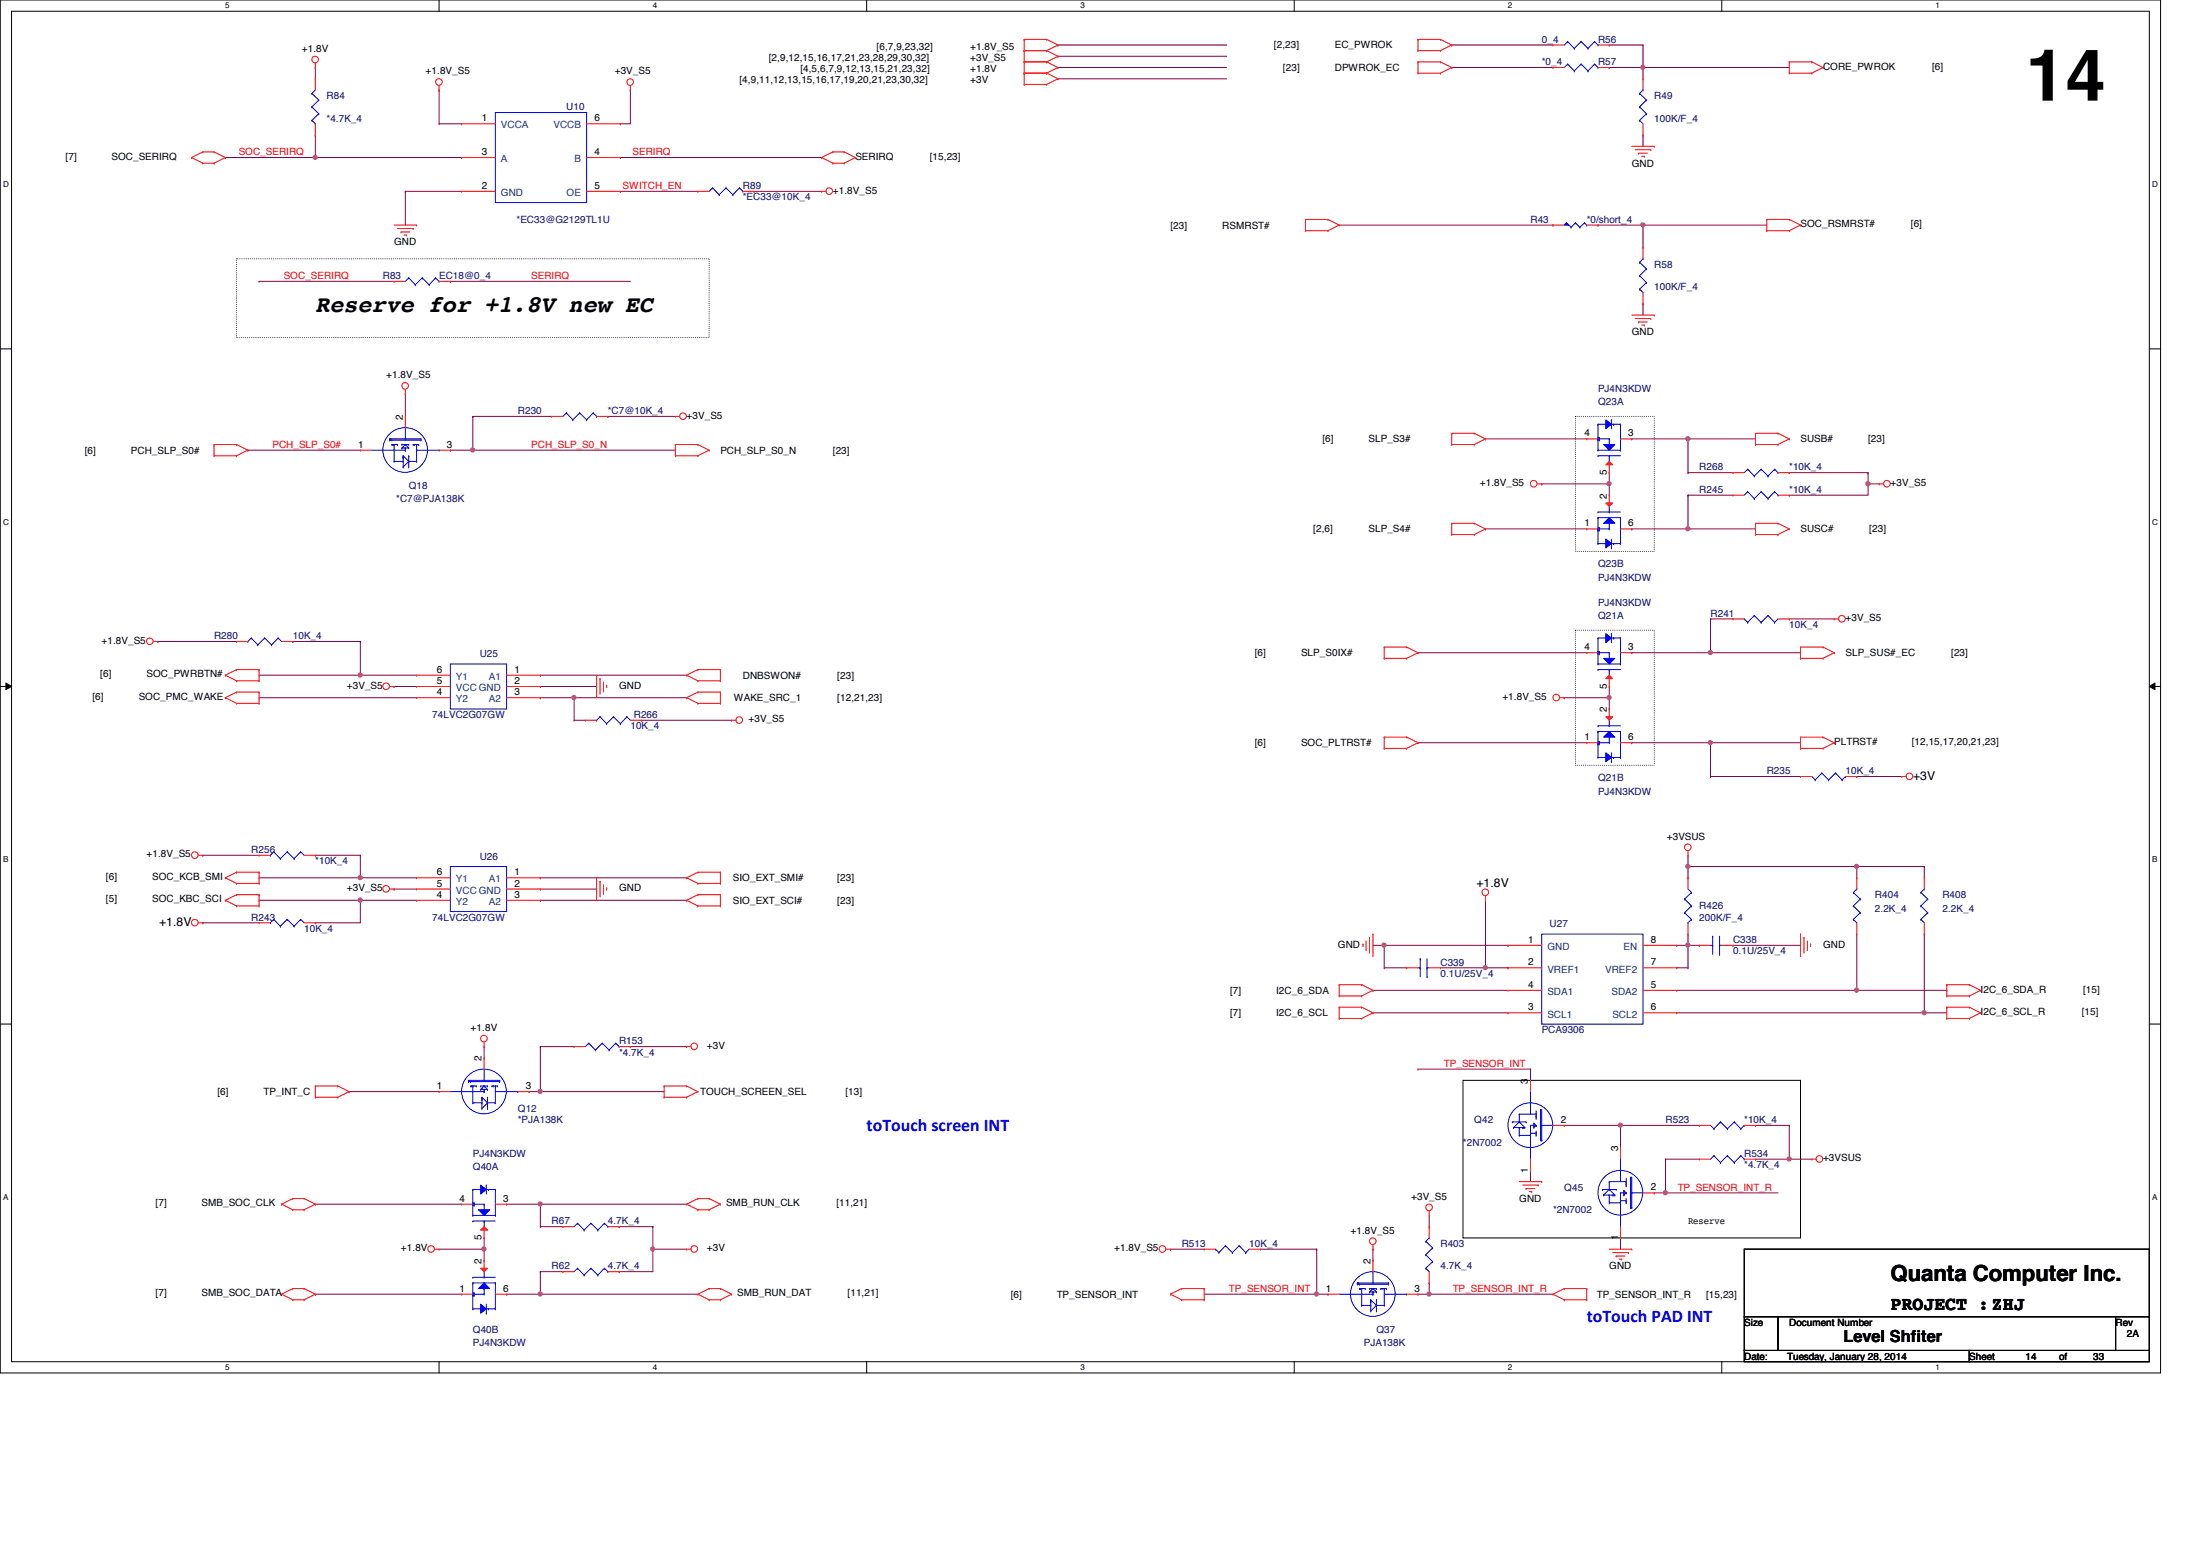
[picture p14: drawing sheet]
<svg xmlns="http://www.w3.org/2000/svg" width="297mm" height="210mm" viewBox="0 0 297 210" stroke-linecap="round" stroke-linejoin="round" font-family="sans-serif">
<defs><g id="words">
<text font-size="9.7" x="274.4" y="13.6">14</text>
<text font-size="3.2" x="42.7" y="42.3">Reserve for +1.8V new EC</text>
<text font-size="3" x="256.1" y="173.4">Quanta Computer Inc.</text>
<text font-size="2.6" x="256.1" y="177.4">PROJECT :ZHJ</text>
<g font-size="2.4" fill="#00f">
<text x="117.4" y="153.2">toTouch screen INT</text>
<text x="214.9" y="179.1">toTouch PAD INT</text>
</g>
<text font-size="2.2" x="249.7" y="181.7">Level Shfiter</text>
<g font-size="1.7">
<text x="259.1" y="105.6">+3V</text>
<text x="21.5" y="125.4">+1.8V</text>
<text x="200" y="120.1">+1.8V</text>
</g>
<g font-size="1.4" fill="#000080">
<text x="208.8" y="5.8">0_4</text>
<text x="216.4" y="5.8">R56</text>
<text x="208.8" y="8.8">*0_4</text>
<text x="216.4" y="8.8">R57</text>
<text x="44.2" y="13.4">R84</text>
<text x="44.2" y="16.5">*4.7K_4</text>
<text x="76.7" y="14.9">U10</text>
<text x="224.1" y="13.4">R49</text>
<text x="224.1" y="16.5">100K/F_4</text>
<text x="100.6" y="25.6">R89</text>
<text x="100.6" y="27.1">*EC33@10K_4</text>
<text x="70" y="30.2">*EC33@G2129TL1U</text>
<text x="207.3" y="30.2">R43</text>
<text x="214.9" y="30.2">*0/short_4</text>
<text x="51.9" y="37.8">R83</text>
<text x="59.5" y="37.8">EC18@0_4</text>
<text x="224.1" y="36.3">R58</text>
<text x="224.1" y="39.3">100K/F_4</text>
<text x="216.4" y="53">PJ4N3KDW</text>
<text x="70.1" y="56.1">R230</text>
<text x="82.3" y="56.1">*C7@10K_4</text>
<text x="216.4" y="54.9">Q23A</text>
<text x="230.2" y="63.7">R268</text>
<text x="242.4" y="63.7">*10K_4</text>
<text x="53.7" y="68">*C7@PJA138K</text>
<text x="55.4" y="66.2">Q18</text>
<text x="230.2" y="66.8">R245</text>
<text x="242.4" y="66.8">*10K_4</text>
<text x="216.4" y="76.8">Q23B</text>
<text x="216.4" y="83.8">Q21A</text>
<text x="216.4" y="82">PJ4N3KDW</text>
<text x="216.4" y="78.7">PJ4N3KDW</text>
<text x="231.7" y="83.5">R241</text>
<text x="29" y="86.6">R280</text>
<text x="39.7" y="86.6">10K_4</text>
<text x="65" y="89">U25</text>
<text x="242.4" y="85">10K_4</text>
<text x="58.5" y="97.2">74LVC2G07GW</text>
<text x="85.4" y="98.8">10K_4</text>
<text x="85.8" y="97.2">R266</text>
<text x="216.4" y="105.8">Q21B</text>
<text x="216.4" y="107.6">PJ4N3KDW</text>
<text x="239.3" y="104.9">R235</text>
<text x="250" y="104.9">10K_4</text>
<text x="34" y="115.5">R256</text>
<text x="42.7" y="117.1">*10K_4</text>
<text x="65" y="116.5">U26</text>
<text x="34" y="124.7">R243</text>
<text x="58.5" y="124.7">74LVC2G07GW</text>
<text x="209.9" y="125.6">U27</text>
<text x="230.2" y="123.1">R426</text>
<text x="230.2" y="124.7">200K/F_4</text>
<text x="254" y="121.6">R404</text>
<text x="254" y="123.4">2.2K_4</text>
<text x="263.1" y="121.6">R408</text>
<text x="263.1" y="123.4">2.2K_4</text>
<text x="41.2" y="126.2">10K_4</text>
<text x="195.1" y="130.8">C339</text>
<text x="234.7" y="127.7">C338</text>
<text x="234.7" y="129.2">0.1U/25V_4</text>
<text x="195.1" y="132.3">0.1U/25V_4</text>
<text x="83.9" y="141.4">R153</text>
<text x="83.9" y="143">*4.7K_4</text>
<text x="208.8" y="139.9">PCA9306</text>
<text x="70.1" y="150.6">Q12</text>
<text x="70.1" y="152.1">*PJA138K</text>
<text x="198.2" y="155.2">*2N7002</text>
<text x="199.7" y="152.1">Q42</text>
<text x="225.6" y="152.1">R523</text>
<text x="236.3" y="152.1">*10K_4</text>
<text x="64" y="158.5">Q40A</text>
<text x="64" y="156.7">PJ4N3KDW</text>
<text x="211.9" y="161.2">Q45</text>
<text x="236.3" y="156.7">R534</text>
<text x="236.3" y="158.2">*4.7K_4</text>
<text x="74.7" y="165.8">R67</text>
<text x="82.3" y="165.8">4.7K_4</text>
<text x="210.4" y="164.3">*2N7002</text>
<text x="74.7" y="171.9">R62</text>
<text x="82.3" y="171.9">4.7K_4</text>
<text x="160.1" y="168.9">R513</text>
<text x="169.2" y="168.9">10K_4</text>
<text x="195.1" y="168.9">R403</text>
<text x="195.1" y="171.9">4.7K_4</text>
<text x="64" y="180.5">Q40B</text>
<text x="64" y="182.3">PJ4N3KDW</text>
<text x="184.7" y="182.3">PJA138K</text>
<text x="186.4" y="180.5">Q37</text>
</g>
<g font-size="1.4">
<text x="40.9" y="7">+1.8V</text>
<text x="57.7" y="10.1">+1.8V_S5</text>
<text x="83.3" y="10.1">+3V_S5</text>
<text x="100.2" y="11.3">[4,9,11,12,13,15,16,17,19,20,21,23,30,32]</text>
<text x="104.1" y="8.3">[2,9,12,15,16,17,21,23,28,29,30,32]</text>
<text x="108.4" y="9.8">[4,5,6,7,9,12,13,15,21,23,32]</text>
<text x="118.7" y="6.7">[6,7,9,23,32]</text>
<text x="131.4" y="6.7">+1.8V_S5</text>
<text x="131.4" y="8.3">+3V_S5</text>
<text x="131.4" y="9.8">+1.8V</text>
<text x="131.4" y="11.3">+3V</text>
<text x="172.5" y="6.6">[2,23]</text>
<text x="173.8" y="9.6">[23]</text>
<text x="180.8" y="6.6">EC_PWROK</text>
<text x="180.8" y="9.6">DPWROK_EC</text>
<text x="246.9" y="9.4">CORE_PWROK</text>
<text x="261.7" y="9.4">[6]</text>
<text x="65.3" y="16.4">1</text>
<text x="80.5" y="16.4">6</text>
<text x="8.9" y="21.6">[7]</text>
<text x="15.1" y="21.6">SOC_SERIRQ</text>
<text x="65.3" y="21">3</text>
<text x="80.5" y="21">4</text>
<text x="115.9" y="21.6">SERIRQ</text>
<text x="125.9" y="21.6">[15,23]</text>
<text x="221" y="22.6">GND</text>
<text x="65.3" y="25.6">2</text>
<text x="80.5" y="25.6">5</text>
<text x="112.8" y="26.2">+1.8V_S5</text>
<text x="53.4" y="33.2">GND</text>
<text x="158.5" y="30.9">[23]</text>
<text x="165.6" y="30.9">RSMRST#</text>
<text x="243.9" y="30.8">SOC_RSMRST#</text>
<text x="258.8" y="30.8">[6]</text>
<text x="221" y="45.4">GND</text>
<text x="52.3" y="51.2">+1.8V_S5</text>
<text x="54.6" y="56.9" transform="rotate(-90 54.6 56.9)">2</text>
<text x="93" y="56.7">+3V_S5</text>
<text x="179.1" y="59.9">[6]</text>
<text x="185.4" y="59.9">SLP_S3#</text>
<text x="214.6" y="59.1">4</text>
<text x="220.6" y="59.1">3</text>
<text x="243.9" y="59.9">SUSB#</text>
<text x="253" y="59.9">[23]</text>
<text x="11.5" y="61.4">[6]</text>
<text x="17.7" y="61.4">PCH_SLP_S0#</text>
<text x="48.5" y="60.6">1</text>
<text x="60.5" y="60.6">3</text>
<text x="97.6" y="61.4">PCH_SLP_S0_N</text>
<text x="112.8" y="61.4">[23]</text>
<text x="200.4" y="65.8">+1.8V_S5</text>
<text x="217.6" y="64.3" transform="rotate(-90 217.6 64.3)">5</text>
<text x="256.1" y="65.8">+3V_S5</text>
<text x="214.6" y="71.3">1</text>
<text x="217.6" y="67.5" transform="rotate(-90 217.6 67.5)">2</text>
<text x="220.6" y="71.3">6</text>
<text x="177.9" y="72.1">[2,6]</text>
<text x="185.4" y="72.1">SLP_S4#</text>
<text x="243.9" y="72.1">SUSC#</text>
<text x="253.2" y="72.1">[23]</text>
<text x="13.8" y="87.2">+1.8V_S5</text>
<text x="170" y="88.9">[6]</text>
<text x="176.2" y="88.9">SLP_S0IX#</text>
<text x="214.6" y="88.1">4</text>
<text x="220.6" y="88.1">3</text>
<text x="250" y="88.9">SLP_SUS#_EC</text>
<text x="250" y="84.1">+3V_S5</text>
<text x="264.3" y="88.9">[23]</text>
<text x="12.5" y="94.8">[6]</text>
<text x="13.6" y="91.7">[6]</text>
<text x="18.8" y="94.8">SOC_PMC_WAKE</text>
<text x="19.9" y="91.7">SOC_PWRBTN#</text>
<text x="47" y="93.3">+3V_S5</text>
<text x="59.2" y="94.1">4</text>
<text x="59.2" y="92.6">5</text>
<text x="59.2" y="91.1">6</text>
<text x="69.7" y="91.1">1</text>
<text x="69.7" y="92.6">2</text>
<text x="69.7" y="94.1">3</text>
<text x="83.9" y="93.3">GND</text>
<text x="99.4" y="95">WAKE_SRC_1</text>
<text x="100.6" y="91.9">DNBSWON#</text>
<text x="113.4" y="95">[12,21,23]</text>
<text x="113.4" y="91.9">[23]</text>
<text x="203.5" y="94.8">+1.8V_S5</text>
<text x="217.6" y="93.3" transform="rotate(-90 217.6 93.3)">5</text>
<text x="101.4" y="97.8">+3V_S5</text>
<text x="170" y="101">[6]</text>
<text x="176.2" y="101">SOC_PLTRST#</text>
<text x="214.6" y="100.2">1</text>
<text x="217.6" y="96.5" transform="rotate(-90 217.6 96.5)">2</text>
<text x="220.6" y="100.2">6</text>
<text x="248.5" y="100.9">PLTRST#</text>
<text x="259" y="100.9">[12,15,17,20,21,23]</text>
<text x="225.8" y="113.7">+3VSUS</text>
<text x="14.3" y="119.2">[6]</text>
<text x="19.9" y="116.1">+1.8V_S5</text>
<text x="20.6" y="119.2">SOC_KCB_SMI</text>
<text x="59.2" y="118.5">6</text>
<text x="69.7" y="118.5">1</text>
<text x="99.3" y="119.3">SIO_EXT_SMI#</text>
<text x="113.4" y="119.3">[23]</text>
<text x="14.3" y="122.2">[5]</text>
<text x="20.6" y="122.2">SOC_KBC_SCI</text>
<text x="47" y="120.7">+3V_S5</text>
<text x="59.2" y="121.6">4</text>
<text x="59.2" y="120.1">5</text>
<text x="69.7" y="120.1">2</text>
<text x="69.7" y="121.6">3</text>
<text x="83.9" y="120.7">GND</text>
<text x="99.3" y="122.4">SIO_EXT_SCI#</text>
<text x="113.4" y="122.4">[23]</text>
<text x="181.2" y="128.3">GND</text>
<text x="207" y="130.7">2</text>
<text x="207" y="127.7">1</text>
<text x="223.6" y="127.7">8</text>
<text x="223.6" y="130.7">7</text>
<text x="246.9" y="128.3">GND</text>
<text x="166.6" y="134.6">[7]</text>
<text x="166.6" y="137.6">[7]</text>
<text x="172.8" y="134.6">I2C_6_SDA</text>
<text x="172.8" y="137.6">I2C_6_SCL</text>
<text x="207" y="133.8">4</text>
<text x="207" y="136.8">3</text>
<text x="223.6" y="136.8">6</text>
<text x="223.6" y="133.8">5</text>
<text x="268.3" y="134.4">I2C_6_SDA_R</text>
<text x="268.3" y="137.5">I2C_6_SCL_R</text>
<text x="282" y="137.5">[15]</text>
<text x="282.2" y="134.4">[15]</text>
<text x="63.8" y="139.6">+1.8V</text>
<text x="65.2" y="143.7" transform="rotate(-90 65.2 143.7)">2</text>
<text x="95.8" y="142">+3V</text>
<text x="29.5" y="148.3">[6]</text>
<text x="35.7" y="148.3">TP_INT_C</text>
<text x="59.2" y="147.5">1</text>
<text x="71.2" y="147.5">3</text>
<text x="94.8" y="148.3">TOUCH_SCREEN_SEL</text>
<text x="114.5" y="148.3">[13]</text>
<text x="207" y="146.8" transform="rotate(-90 207 146.8)">3</text>
<text x="211.4" y="152.1">2</text>
<text x="219.2" y="155.9" transform="rotate(-90 219.2 155.9)">3</text>
<text x="207" y="158.8" transform="rotate(-90 207 158.8)">1</text>
<text x="223.6" y="161.2">2</text>
<text x="246.9" y="157.3">+3VSUS</text>
<text x="21.1" y="163.4">[7]</text>
<text x="27.3" y="163.4">SMB_SOC_CLK</text>
<text x="62.2" y="162.7">4</text>
<text x="65.2" y="167.9" transform="rotate(-90 65.2 167.9)">5</text>
<text x="68.2" y="162.7">3</text>
<text x="98.3" y="163.4">SMB_RUN_CLK</text>
<text x="113.3" y="163.4">[11,21]</text>
<text x="182.9" y="167">+1.8V_S5</text>
<text x="191.1" y="162.5">+3V_S5</text>
<text x="205.8" y="162.8">GND</text>
<text x="219.2" y="167.9" transform="rotate(-90 219.2 167.9)">1</text>
<text x="228.6" y="165.7">Reserve</text>
<text x="54.3" y="169.5">+1.8V</text>
<text x="65.2" y="171.2" transform="rotate(-90 65.2 171.2)">2</text>
<text x="95.8" y="169.5">+3V</text>
<text x="150.9" y="169.5">+1.8V_S5</text>
<text x="185.6" y="171.2" transform="rotate(-90 185.6 171.2)">2</text>
<text x="218" y="171.9">GND</text>
<text x="21.1" y="175.6">[7]</text>
<text x="27.3" y="175.6">SMB_SOC_DATA</text>
<text x="62.2" y="174.9">1</text>
<text x="68.2" y="174.9">6</text>
<text x="99.9" y="175.6">SMB_RUN_DAT</text>
<text x="114.8" y="175.6">[11,21]</text>
<text x="136.9" y="175.7">[6]</text>
<text x="143.1" y="175.7">TP_SENSOR_INT</text>
<text x="179.6" y="174.9">1</text>
<text x="191.6" y="174.9">3</text>
<text x="216.3" y="175.7">TP_SENSOR_INT_R</text>
<text x="231.1" y="175.7">[15,23]</text>
<text x="236.3" y="179.5">Size</text>
<text x="242.4" y="179.5">Document Number</text>
<text x="286.6" y="179.5">Rev</text>
<text x="236.3" y="184.1">Date:</text>
<text x="242.1" y="184.1">Tuesday, January 28, 2014</text>
<text x="266.7" y="184.1">Sheet</text>
<text x="274.4" y="184.1">14</text>
<text x="278.9" y="184.1">of</text>
<text x="283.5" y="184.1">33</text>
<text x="288.1" y="181.1">2A</text>
</g>
<g font-size="1.4" fill="#004080">
<text x="67.9" y="17.4">VCCA</text>
<text x="75" y="17.4">VCCB</text>
<text x="67.9" y="22">A</text>
<text x="77.8" y="22">B</text>
<text x="67.9" y="26.5">GND</text>
<text x="76.7" y="26.5">OE</text>
<text x="61.8" y="95.1">Y2</text>
<text x="61.8" y="93.6">VCC GND</text>
<text x="61.8" y="92.1">Y1</text>
<text x="66.2" y="92.1">A1</text>
<text x="66.2" y="95.1">A2</text>
<text x="61.8" y="119.5">Y1</text>
<text x="66.2" y="119.5">A1</text>
<text x="61.8" y="122.6">Y2</text>
<text x="61.8" y="121">VCC GND</text>
<text x="66.2" y="122.6">A2</text>
<text x="209.6" y="131.7">VREF1</text>
<text x="209.6" y="128.7">GND</text>
<text x="217.4" y="131.7">VREF2</text>
<text x="219.9" y="128.7">EN</text>
<text x="209.6" y="134.7">SDA1</text>
<text x="209.6" y="137.8">SCL1</text>
<text x="218.3" y="134.7">SDA2</text>
<text x="218.4" y="137.8">SCL2</text>
</g>
<g font-size="1.4" fill="#f00">
<text x="32.3" y="21">SOC_SERIRQ</text>
<text x="85.7" y="21">SERIRQ</text>
<text x="84.3" y="25.6">SWITCH_EN</text>
<text x="38.4" y="37.8">SOC_SERIRQ</text>
<text x="72" y="37.8">SERIRQ</text>
<text x="36.9" y="60.7">PCH_SLP_S0#</text>
<text x="72" y="60.7">PCH_SLP_S0_N</text>
<text x="195.6" y="144.5">TP_SENSOR_INT</text>
<text x="227.2" y="161.2">TP_SENSOR_INT_R</text>
<text x="166.5" y="175">TP_SENSOR_INT</text>
<text x="196.8" y="175">TP_SENSOR_INT_R</text>
</g>
<g font-size="1.1">
<text x="30.5" y="1.1">5</text>
<text x="88.4" y="1.1">4</text>
<text x="146.3" y="1.1">3</text>
<text x="204.3" y="1.1">2</text>
<text x="262.2" y="1.1">1</text>
<text x=".4" y="25.4">D</text>
<text x="291.5" y="25.4">D</text>
<text x=".4" y="71.1">C</text>
<text x="291.5" y="71.1">C</text>
<text x=".4" y="116.8">B</text>
<text x="291.5" y="116.8">B</text>
<text x=".4" y="162.5">A</text>
<text x="291.5" y="162.5">A</text>
<text x="30.5" y="185.5">5</text>
<text x="88.4" y="185.5">4</text>
<text x="146.3" y="185.5">3</text>
<text x="204.3" y="185.5">2</text>
<text x="262.2" y="185.5">1</text>
</g>
</g></defs>
<path d="M0 0h292.6v185.9h-292.6zM1.6 1.5h289.5v182.9h-289.5z" fill="none" stroke="#000" stroke-width=".14"/>
<g fill="#fff">
<path d="M30.5 .2h.6v1.2h-.6z"/>
<path d="M30.5 184.6h.6v1.2h-.6z"/>
</g>
<path d="M59.5 0v1.5M59.5 184.4v1.5" fill="none" stroke="#000" stroke-width=".14"/>
<g fill="#fff">
<path d="M88.4 .2h.6v1.2h-.6z"/>
<path d="M88.4 184.6h.6v1.2h-.6z"/>
</g>
<path d="M117.4 0v1.5M117.4 184.4v1.5" fill="none" stroke="#000" stroke-width=".14"/>
<g fill="#fff">
<path d="M146.3 .2h.6v1.2h-.6z"/>
<path d="M146.3 184.6h.6v1.2h-.6z"/>
</g>
<path d="M175.3 0v1.5M175.3 184.4v1.5" fill="none" stroke="#000" stroke-width=".14"/>
<g fill="#fff">
<path d="M204.3 .2h.5v1.2h-.5z"/>
<path d="M204.3 184.6h.5v1.2h-.5z"/>
</g>
<path d="M233.2 0v1.5M233.2 184.4v1.5" fill="none" stroke="#000" stroke-width=".14"/>
<g fill="#fff">
<path d="M262.2 .2h.6v1.2h-.6z"/>
<path d="M262.2 184.6h.6v1.2h-.6z"/>
<path d="M.4 24.4h.8v1.2h-.8z"/>
<path d="M291.5 24.4h.8v1.2h-.8z"/>
<path d="M.4 70.1h.8v1.2h-.8z"/>
<path d="M291.5 70.1h.8v1.2h-.8z"/>
</g>
<path d="M0 47.2h1.6M291.1 47.2h1.5" fill="none" stroke="#000" stroke-width=".14"/>
<g fill="#fff">
<path d="M.4 115.8h.7v1.2h-.7z"/>
<path d="M291.5 115.8h.7v1.2h-.7z"/>
</g>
<path d="M0 93h1.6M.8 92.5l.8 .5-.8 .4zM291.1 93l.8-.5v.9zM291.1 93h1.5" fill="none" stroke="#000" stroke-width=".14"/>
<path d="M.8 92.5l.8 .5-.8 .4zM291.1 93l.8-.5v.9z" fill="#000"/>
<g fill="#fff">
<path d="M.4 161.5h.7v1.2h-.7z"/>
<path d="M291.5 161.5h.7v1.2h-.7z"/>
</g>
<path d="M0 138.7h1.6M291.1 138.7h1.5M198.2 146.3h45.7v21.3h-45.7z" fill="none" stroke="#000" stroke-width=".14"/>
<path d="M32 35.1h64.1v10.6h-64.1zM213.4 56.4h10.7v18.3h-10.7zM213.4 85.3h10.7v18.3h-10.7z" fill="none" stroke="#000" stroke-width=".14" stroke-dasharray="0 .3"/>
<g fill="none" stroke="#800040" stroke-width=".14">
<path d="M59.5 16.8h3M59.5 16.8h.1M59.5 12.2h.1M59.5 12.2v4.6M84 16.8h.1M85.4 12.2h.1M85.4 12.2v4.6h-1.4M30.5 21.3h12.2M30.5 21.3h.1M54.9 25.9h7.6M54.9 25.9h.1M54.9 25.9v4.6"/>
<path d="M84 21.3h.1M84 25.9h.1M84 21.3h27.3M84 25.9h10.5M102.1 25.9h9.2M102.1 25.9h.1"/>
</g>
<circle cx="42.7" cy="21.3" r=".29" fill="#f0f"/>
<circle cx="42.7" cy="21.3" r=".29" fill="none" stroke="#f0f" stroke-width=".14"/>
<path d="M181.4 30.5h29M210.4 30.5h.1M216.4 30.5h6.1M216.4 30.5h.1" fill="none" stroke="#800040" stroke-width=".14"/>
<circle cx="222.5" cy="30.5" r=".29" fill="#f0f"/>
<circle cx="222.5" cy="30.5" r=".29" fill="none" stroke="#f0f" stroke-width=".14"/>
<path d="M218 9.1h4.5M218 9.1h.1" fill="none" stroke="#800040" stroke-width=".14"/>
<circle cx="222.5" cy="9.1" r=".29" fill="#f0f"/>
<circle cx="222.5" cy="9.1" r=".29" fill="none" stroke="#f0f" stroke-width=".14"/>
<g fill="none" stroke="#800040" stroke-width=".14">
<path d="M196.6 9.1h.1M196.6 6.1h.1M196.6 9.1h13.8M196.6 6.1h13.8M218 6.1h4.5M218 6.1h.1M222.5 6.1h.1M222.5 9.1h.1M222.5 6.1v3M222.5 9.1h19.9M222.5 30.5h.1M222.5 30.5v3"/>
<path d="M222.5 30.5h16.8M201.2 59.4h.1M201.2 59.4h13.7M222.5 41.1h.1M222.5 41.1v1.6M201.2 71.6h.1M201.2 71.6h13.7M221 71.6h.1M221 71.6h7.6M231.7 88.4h12.2M231.7 83.8h.1M231.7 88.4h.1"/>
<path d="M231.7 83.8v4.6"/>
</g>
<circle cx="231.7" cy="88.4" r=".29" fill="#f0f"/>
<circle cx="231.7" cy="88.4" r=".29" fill="none" stroke="#f0f" stroke-width=".14"/>
<path d="M221 59.4h.1M221 59.4h7.6M208.8 65.5h.1M208.8 65.5h9.2M218 64h.1M218 65.5h.1M218 64v3.1M251.5 105.2h.1M251.5 105.2h6.1" fill="none" stroke="#800040" stroke-width=".14"/>
<circle cx="217.9" cy="65.5" r=".29" fill="#f0f"/>
<circle cx="217.9" cy="65.5" r=".29" fill="none" stroke="#f0f" stroke-width=".14"/>
<path d="M192.1 88.4h22.8M192.1 88.4h.1M218 93h.1M218 93v1.5M221 88.4h.1M221 88.4h10.7" fill="none" stroke="#800040" stroke-width=".14"/>
<circle cx="217.9" cy="94.5" r=".29" fill="#f0f"/>
<circle cx="217.9" cy="94.5" r=".29" fill="none" stroke="#f0f" stroke-width=".14"/>
<path d="M211.9 94.5h.1M211.9 94.5h6.1M218 94.5h.1M218 94.5v1.5M192.1 100.6h22.8M192.1 100.6h.1M221 100.6h.1M221 100.6h22.9M231.7 105.2h12.2M231.7 100.6h.1M231.7 105.2h.1M231.7 100.6v4.6" fill="none" stroke="#800040" stroke-width=".14"/>
<circle cx="231.7" cy="100.6" r=".29" fill="#f0f"/>
<circle cx="231.7" cy="100.6" r=".29" fill="none" stroke="#f0f" stroke-width=".14"/>
<path d="M242.4 64h10.6M242.4 64h.1M242.4 67.1h.1M253 65.5h.1M253 65.5v1.6h-10.6" fill="none" stroke="#800040" stroke-width=".14"/>
<circle cx="253" cy="65.5" r=".29" fill="#f0f"/>
<circle cx="253" cy="65.5" r=".29" fill="none" stroke="#f0f" stroke-width=".14"/>
<path d="M228.6 59.4h.1M228.6 59.4v4.6M228.6 64h6.1M228.6 64h.1M253 65.5h.1M253 65.5h1.5" fill="none" stroke="#800040" stroke-width=".14"/>
<circle cx="228.6" cy="59.4" r=".29" fill="#f0f"/>
<circle cx="228.6" cy="59.4" r=".29" fill="none" stroke="#f0f" stroke-width=".14"/>
<path d="M228.6 59.4h9.2M228.6 59.4h.1M228.6 67.1h6.1M228.6 67.1h.1M228.6 67.1v4.5" fill="none" stroke="#800040" stroke-width=".14"/>
<circle cx="228.6" cy="71.6" r=".29" fill="#f0f"/>
<circle cx="228.6" cy="71.6" r=".29" fill="none" stroke="#f0f" stroke-width=".14"/>
<g fill="none" stroke="#800040" stroke-width=".14">
<path d="M54.9 53.3h.1M54.9 53.3v3.1M64 56.4h.1M64 56.4v4.6M64 56.4h10.7M82.3 56.4h9.2M82.3 56.4h.1M33.6 61h.1M33.6 61h15.2M61 61h30.5M61 61h.1M64 61h.1"/>
<path d="M228.6 71.6h9.2M228.6 71.6h.1M253 64h.1M253 64v1.5"/>
</g>
<circle cx="64" cy="60.9" r=".29" fill="#f0f"/>
<circle cx="64" cy="60.9" r=".29" fill="none" stroke="#f0f" stroke-width=".14"/>
<g fill="none" stroke="#800040" stroke-width=".14">
<path d="M42.7 9.1h.1M42.7 18.3h.1M42.7 9.1v1.6M42.7 18.3v3M143.3 6.1h22.9M143.3 7.6h22.9M143.3 9.1h22.9M143.3 10.7h22.9M143.3 6.1h.1M143.3 7.6h.1M143.3 9.1h.1M143.3 10.7h.1"/>
<path d="M222.5 9.1h.1M222.5 18.3h.1M222.5 9.1v1.6M222.5 18.3v1.5M35.1 38.1h18.3M35.1 38.1h.1M42.7 21.3h19.8M42.7 21.3h.1M61 38.1h24.4M61 38.1h.1M35.1 94.5h21.3M35.1 94.5h.1"/>
<path d="M35.1 118.9h.1M35.1 118.9h13.7M35.1 121.9h.1M35.1 121.9h13.7"/>
</g>
<circle cx="48.8" cy="121.9" r=".29" fill="#f0f"/>
<circle cx="48.8" cy="121.9" r=".29" fill="none" stroke="#f0f" stroke-width=".14"/>
<path d="M27.5 115.8h7.6M27.5 115.8h.1M48.8 115.8h.1M48.8 115.8v3.1" fill="none" stroke="#800040" stroke-width=".14"/>
<circle cx="48.8" cy="118.8" r=".29" fill="#f0f"/>
<circle cx="48.8" cy="118.8" r=".29" fill="none" stroke="#f0f" stroke-width=".14"/>
<g fill="none" stroke="#800040" stroke-width=".14">
<path d="M231.7 83.8h3M231.7 83.8h.1M242.4 83.8h6.1M242.4 83.8h.1M42.7 115.8h.1M42.7 115.8h6.1M48.8 118.9h7.6M48.8 118.9h.1M27.5 125h7.6M27.5 125h.1M42.7 125h.1M48.8 121.9h7.6"/>
<path d="M48.8 121.9h.1M48.8 121.9v3.1h-6.1M47.3 147.8h12.2M47.3 147.8h.1M65.6 141.7h.1M65.6 141.7v1.6M71.7 147.8h18.3M71.7 147.8h.1M73.2 141.7h.1M73.2 147.8h.1M73.2 141.7v6.1M73.2 141.7h4.6"/>
<path d="M85.4 141.7h.1M85.4 141.7h7.6"/>
</g>
<circle cx="73.2" cy="147.8" r=".29" fill="#f0f"/>
<circle cx="73.2" cy="147.8" r=".29" fill="none" stroke="#f0f" stroke-width=".14"/>
<path d="M192.1 144.8h15.2M192.1 144.8h.1M225.6 157h.1M225.6 157v4.5M225.6 157h4.6M237.8 157h.1M237.8 157h4.6M224.1 161.5h.1M224.1 161.5h16.7M225.6 161.5h.1" fill="none" stroke="#800040" stroke-width=".14"/>
<circle cx="225.6" cy="161.5" r=".29" fill="#f0f"/>
<circle cx="225.6" cy="161.5" r=".29" fill="none" stroke="#f0f" stroke-width=".14"/>
<path d="M65.6 167.6h.1M65.6 167.6v1.6" fill="none" stroke="#800040" stroke-width=".14"/>
<circle cx="65.5" cy="169.1" r=".29" fill="#f0f"/>
<circle cx="65.5" cy="169.1" r=".29" fill="none" stroke="#f0f" stroke-width=".14"/>
<g fill="none" stroke="#800040" stroke-width=".14">
<path d="M42.7 163.1h19.8M42.7 175.3h19.8M42.7 163.1h.1M42.7 175.3h.1M59.5 169.2h6.1M65.6 169.2h.1M65.6 169.2v1.5M68.6 163.1h4.6M68.6 175.3h25.9M68.6 163.1h.1M68.6 175.3h.1M73.2 166.1h3"/>
<path d="M73.2 172.2h3M73.2 166.1h.1M73.2 163.1h.1M73.2 172.2h.1M73.2 175.3h.1M73.2 163.1v3M73.2 172.2v3.1M83.9 166.1h4.5M83.9 166.1h.1"/>
</g>
<circle cx="73.2" cy="175.2" r=".29" fill="#f0f"/>
<circle cx="73.2" cy="175.2" r=".29" fill="none" stroke="#f0f" stroke-width=".14"/>
<path d="M83.9 172.2h4.5M83.9 172.2h.1M88.4 169.2h.1M88.4 169.2h4.6" fill="none" stroke="#800040" stroke-width=".14"/>
<circle cx="88.4" cy="169.1" r=".29" fill="#f0f"/>
<circle cx="88.4" cy="169.1" r=".29" fill="none" stroke="#f0f" stroke-width=".14"/>
<path d="M73.2 163.1h.1M73.2 163.1h19.8M88.4 166.1h.1M88.4 166.1v3.1" fill="none" stroke="#800040" stroke-width=".14"/>
<circle cx="73.2" cy="163" r=".29" fill="#f0f"/>
<circle cx="73.2" cy="163" r=".29" fill="none" stroke="#f0f" stroke-width=".14"/>
<path d="M73.2 94.5h.1M73.2 94.5h19.8M77.8 97.5h1.5M77.8 94.5h.1M77.8 97.5h.1M77.8 94.5v3M86.9 97.5h12.2M86.9 97.5h.1M88.4 169.2h.1M88.4 169.2v3" fill="none" stroke="#800040" stroke-width=".14"/>
<circle cx="77.7" cy="94.5" r=".29" fill="#f0f"/>
<circle cx="77.7" cy="94.5" r=".29" fill="none" stroke="#f0f" stroke-width=".14"/>
<path d="M35.1 91.4h.1M35.1 91.4h13.7M73.2 91.4h.1M73.2 93h.1M73.2 91.4h19.8M73.2 93h7.6M73.2 118.9h.1M73.2 118.9h19.8M73.2 121.9h.1M73.2 120.4h.1M73.2 121.9h19.8M73.2 120.4h7.6" fill="none" stroke="#800040" stroke-width=".14"/>
<circle cx="48.8" cy="91.4" r=".29" fill="#f0f"/>
<circle cx="48.8" cy="91.4" r=".29" fill="none" stroke="#f0f" stroke-width=".14"/>
<g fill="none" stroke="#800040" stroke-width=".14">
<path d="M21.4 86.9h.1M21.4 86.9h10.6M39.7 86.9h.1M39.7 86.9h9.1M48.8 91.4h7.6M48.8 86.9h.1M48.8 91.4h.1M48.8 86.9v4.5M53.4 93h3M53.4 93h.1M53.4 120.4h3M53.4 120.4h.1"/>
<path d="M186 128h1.5M187.5 128h.1M227.1 128h3.1M227.1 131.1h1.5M228.6 128h.1M228.6 131.1h.1M228.6 126.5v4.6M230.2 128h.1M234.7 128h.1M234.7 128h9.2"/>
</g>
<circle cx="228.6" cy="128" r=".29" fill="#f0f"/>
<circle cx="228.6" cy="128" r=".29" fill="none" stroke="#f0f" stroke-width=".14"/>
<path d="M227.1 134.1h24.4M227.1 137.2h33.5M251.5 134.1h.1M260.6 137.2h.1" fill="none" stroke="#800040" stroke-width=".14"/>
<circle cx="260.6" cy="137.1" r=".29" fill="#f0f"/>
<circle cx="260.6" cy="137.1" r=".29" fill="none" stroke="#f0f" stroke-width=".14"/>
<path d="M251.5 134.1h.1M251.5 126.5v7.6M251.5 134.1h12.2M263.7 134.1h.1" fill="none" stroke="#800040" stroke-width=".14"/>
<circle cx="251.5" cy="134.1" r=".29" fill="#f0f"/>
<circle cx="251.5" cy="134.1" r=".29" fill="none" stroke="#f0f" stroke-width=".14"/>
<path d="M251.5 117.3h9.1M251.5 117.3h.1M251.5 117.3v1.6M260.6 117.3h.1M260.6 117.3v1.6M260.6 126.5h.1M260.6 137.2h.1M260.6 126.5v10.7M260.6 137.2h3.1" fill="none" stroke="#800040" stroke-width=".14"/>
<circle cx="251.5" cy="117.3" r=".29" fill="#f0f"/>
<circle cx="251.5" cy="117.3" r=".29" fill="none" stroke="#f0f" stroke-width=".14"/>
<path d="M228.6 117.3h22.9M228.6 117.3h.1M228.6 118.9h.1M228.6 115.8v3.1" fill="none" stroke="#800040" stroke-width=".14"/>
<circle cx="228.6" cy="117.3" r=".29" fill="#f0f"/>
<circle cx="228.6" cy="117.3" r=".29" fill="none" stroke="#f0f" stroke-width=".14"/>
<path d="M187.5 131.1h.1M187.5 128h.1M187.5 128v3.1M187.5 128h16.8M187.5 131.1h3M195.1 131.1h6.1M201.2 131.1h.1M204.3 128h.1" fill="none" stroke="#800040" stroke-width=".14"/>
<circle cx="187.5" cy="128" r=".29" fill="#f0f"/>
<circle cx="187.5" cy="128" r=".29" fill="none" stroke="#f0f" stroke-width=".14"/>
<path d="M186 134.1h.1M186 137.2h.1M186 134.1h18.3M186 137.2h18.3M201.2 121.9h.1M201.2 121.9v9.2h3.1M204.3 131.1h.1" fill="none" stroke="#800040" stroke-width=".14"/>
<circle cx="201.2" cy="131" r=".29" fill="#f0f"/>
<circle cx="201.2" cy="131" r=".29" fill="none" stroke="#f0f" stroke-width=".14"/>
<path d="M219.5 152.4h10.7M219.5 152.4h.1M219.5 167.6h.1M219.5 167.6v1.6" fill="none" stroke="#800040" stroke-width=".14"/>
<circle cx="219.5" cy="152.4" r=".29" fill="#f0f"/>
<circle cx="219.5" cy="152.4" r=".29" fill="none" stroke="#f0f" stroke-width=".14"/>
<path d="M219.5 152.4h.1M219.5 152.4v3M237.8 152.4h.1M237.8 152.4h4.6M242.4 152.4h.1M242.4 152.4v4.6" fill="none" stroke="#800040" stroke-width=".14"/>
<circle cx="242.3" cy="156.9" r=".29" fill="#f0f"/>
<circle cx="242.3" cy="156.9" r=".29" fill="none" stroke="#f0f" stroke-width=".14"/>
<g fill="none" stroke="#800040" stroke-width=".14">
<path d="M207.3 158.5h.1M207.3 144.8h.1M207.3 144.8v1.5M207.3 158.5v1.5M211.9 152.4h.1M211.9 152.4h7.6M242.4 157h3M242.4 157h.1M163.1 175.3h15.2M178.3 175.3h.1M186 169.2h.1M186 169.2v1.5"/>
<path d="M192.1 175.3h.1M192.1 175.3h1.5"/>
</g>
<circle cx="178.3" cy="175.2" r=".29" fill="#f0f"/>
<circle cx="178.3" cy="175.2" r=".29" fill="none" stroke="#f0f" stroke-width=".14"/>
<path d="M193.6 175.3h16.8M193.6 173.7h.1M193.6 175.3h.1M193.6 173.7v1.6" fill="none" stroke="#800040" stroke-width=".14"/>
<circle cx="193.6" cy="175.2" r=".29" fill="#f0f"/>
<circle cx="193.6" cy="175.2" r=".29" fill="none" stroke="#f0f" stroke-width=".14"/>
<path d="M158.5 169.2h4.6M158.5 169.2h.1M170.7 169.2h7.6M178.3 169.2h.1M178.3 175.3h.1M178.3 169.2v6.1M178.3 175.3h1.6M179.9 175.3h.1M193.6 166.1h.1M193.6 164.6v1.5" fill="none" stroke="#800040" stroke-width=".14"/>
<g fill="none" stroke="#f00" stroke-width=".14">
<path d="M42.7 9.1h.1M42.7 8.6v.5M59.5 12.2h.1M59.5 11.6v.6M85.4 12.2h.1M85.4 11.6v.6M138.7 9.9h3.1M138.7 8.4h3.1M138.7 5.3h3.1M138.7 6.9h3.1M138.7 5.3h.1M138.7 6.9h.1"/>
<path d="M138.7 8.4h.1M138.7 9.9h.1M138.7 11.4h.1M138.7 5.3v6.1M138.7 11.4h3.1M141.8 6.9h.1M141.8 5.3h.1M141.8 8.4h.1M141.8 9.9h.1M141.8 11.4h.1M141.8 5.3l1.5 .8M141.8 6.9l1.5 .7"/>
<path d="M141.8 8.4l1.5 .7M141.8 9.9l1.5 .8M143.3 6.1l-1.5 .8M143.3 7.6l-1.5 .8M143.3 9.1l-1.5 .8M143.3 10.7l-1.5 .7M143.3 6.1h.1M143.3 7.6h.1M143.3 9.1h.1M143.3 10.7h.1M192.1 8.4h3M192.1 5.3h3"/>
<path d="M192.1 5.3h.1M192.1 6.9h.1M192.1 8.4h.1M192.1 9.9h.1M192.1 9.9h3M192.1 5.3v1.6M192.1 8.4v1.5M192.1 6.9h3M195.1 5.3h.1M195.1 6.9h.1M195.1 8.4h.1M195.1 9.9h.1"/>
<path d="M195.1 5.3l1.5 .8M195.1 8.4l1.5 .7M196.6 6.1l-1.5 .8M196.6 9.1l-1.5 .8M196.6 6.1h.1M196.6 9.1h.1M221 19.8h3.1M224.1 19.8h.1M242.4 9.9h3M242.4 9.9h.1M242.4 8.4h.1M242.4 8.4v1.5"/>
<path d="M242.4 8.4h3M245.4 9.9h.1M245.4 8.4h.1M245.4 8.4l1.5 .7M246.9 9.1h.1M246.9 9.1l-1.5 .8M25.9 21.3h.1M25.9 21.3l1.6 .8M27.5 20.6l-1.6 .7M27.5 22.1h1.5M27.5 20.6h.1M27.5 22.1h.1"/>
<path d="M27.5 20.6h1.5M29 20.6h.1M29 22.1h.1M29 20.6l1.5 .7M30.5 21.3h.1M30.5 21.3l-1.5 .8M53.4 30.5h3M53.8 30.9h2.2M54.3 31.4h.1M54.3 31.4h1.2M54.7 31.8h.4M55.1 31.8h.1"/>
<path d="M56 30.9h.1M56.4 30.5h.1M111.3 25.9h.6M111.3 21.3h.1M111.3 25.9h.1M111.3 21.3l1.5 .8M112.8 20.6l-1.5 .7M112.8 22.1h.1M112.8 20.6h.1M112.8 20.6h1.5M112.8 22.1h1.5M114.3 22.1h.1"/>
<path d="M114.3 20.6h.1M114.3 20.6l1.6 .7M115.9 21.3h.1M115.9 21.3l-1.6 .8M176.8 29.7h3.1M176.8 29.7h.1M176.8 31.2h.1M176.8 31.2h3.1M176.8 29.7v1.5M179.9 29.7h.1M179.9 31.2h.1M179.9 29.7l1.5 .8"/>
<path d="M181.4 30.5l-1.5 .7M181.4 30.5h.1M221.5 20.3h2.1M222 20.7h1.1M222 20.7h.1M222.4 21.2h.3M222.7 21.2h.1M223.6 20.3h.1M239.3 31.2h.1M239.3 29.7h.1M239.3 29.7v1.5M239.3 29.7h3.1"/>
<path d="M239.3 31.2h3.1M242.4 31.2h.1M242.4 29.7h.1M242.4 29.7l1.5 .8M243.9 30.5h.1M243.9 30.5l-1.5 .7M54.9 53.3h.1M54.9 52.7v.6M91.5 56.4h.6M91.5 56.4h.1M196.6 58.7h.1M196.6 58.7v1.5"/>
<path d="M196.6 58.7h3.1M199.7 58.7h.1M199.7 58.7l1.5 .7M201.2 59.4l-1.5 .8M201.2 59.4h.1M221 42.7h3.1M221.5 43.1h2.1M222 43.6h1.1M222 43.6h.1M222.4 44h.3M222.7 44h.1M223.6 43.1h.1"/>
<path d="M224.1 42.7h.1M237.8 58.7h.1M237.8 58.7v1.5M237.8 58.7h3M240.8 58.7h.1M240.8 58.7l1.6 .7M242.4 59.4l-1.6 .8M242.4 59.4h.1M29 60.2h3M29 60.2h.1M29 61.7h.1M29 61.7h3"/>
<path d="M29 60.2v1.5M32 60.2l1.6 .8M32 60.2h.1M32 61.7h.1M33.6 61h.1M33.6 61l-1.6 .7M91.5 60.2h.1M91.5 61.7h.1M91.5 60.2v1.5M91.5 61.7h3M91.5 60.2h3M94.5 60.2l1.6 .8"/>
<path d="M94.5 60.2h.1M94.5 61.7h.1M96.1 61h.1M96.1 61l-1.6 .7M196.6 60.2h.1M196.6 70.9h.1M196.6 72.4h.1M196.6 60.2h3.1M196.6 72.4h3.1M196.6 70.9v1.5M196.6 70.9h3.1M199.7 60.2h.1"/>
<path d="M199.7 70.9h.1M199.7 72.4h.1M199.7 70.9l1.5 .7M201.2 71.6l-1.5 .8M201.2 71.6h.1M208.2 65.5h.6M208.8 65.5h.1M234.7 67.1h.1M234.7 67.1h1.6M237.8 60.2h.1M237.8 70.9h.1M237.8 72.4h.1"/>
<path d="M237.8 70.9v1.5M237.8 60.2h3M237.8 72.4h3M237.8 70.9h3M240.8 60.2h.1M240.8 70.9h.1M240.8 72.4h.1M240.8 67.1h1.6M240.8 70.9l1.6 .7M242.4 71.6l-1.6 .8M242.4 71.6h.1M242.4 67.1h.1"/>
<path d="M254.5 65.5h.6M254.5 65.5h.1M20.8 86.9h.6M21.4 86.9h.1M30.5 94.5h.1M30.5 91.4h.1M30.5 94.5l1.5 .7M30.5 91.4l1.5 .8M32 93.7h3.1M32 90.7h3.1M32 95.2h.1M32 93.7h.1"/>
<path d="M32 92.2h.1M32 90.7h.1M32 95.2h3.1M32 93.7l-1.5 .8M32 92.2h3.1M32 90.7l-1.5 .7M35.1 95.2h.1M35.1 93.7h.1M35.1 92.2h.1M35.1 90.7h.1M35.1 90.7v1.5M35.1 93.7v1.5"/>
<path d="M52.8 93h.6M53.4 93h.1M80.8 91.4h.1M80.8 91.4v3.1M81.3 91.9h.1M81.3 91.9v2.1M81.7 93.6h.1M81.7 92.4v1.2M82.2 92.8h.1M82.2 92.8v.3M93 94.5h.1M93 91.4h.1"/>
<path d="M93 94.5l1.5 .7M93 91.4l1.5 .8M94.5 95.2h3.1M94.5 92.2h3.1M94.5 93.7l-1.5 .8M94.5 90.7l-1.5 .7M94.5 93.7h.1M94.5 95.2h.1M94.5 90.7h.1M94.5 92.2h.1M94.5 93.7h3.1M94.5 90.7h3.1"/>
<path d="M97.6 93.7h.1M97.6 95.2h.1M97.6 90.7h.1M97.6 92.2h.1M97.6 90.7v1.5M97.6 93.7v1.5M99.1 97.5h.6M99.1 97.5h.1M187.5 87.6h.1M187.5 89.2h.1M187.5 99.8h.1M187.5 89.2h3"/>
<path d="M187.5 87.6v1.6M187.5 99.8v1.5M187.5 87.6h3M187.5 99.8h3M190.5 87.6h.1M190.5 89.2h.1M190.5 99.8h.1M190.5 87.6l1.6 .8M190.5 99.8l1.6 .8M192.1 88.4l-1.6 .8M192.1 88.4h.1M211.3 94.5h.6"/>
<path d="M211.9 94.5h.1M243.9 87.6h3M243.9 87.6h.1M243.9 89.2h.1M243.9 99.8h.1M243.9 87.6v1.6M243.9 99.8v1.5M243.9 89.2h3M243.9 99.8h3M246.9 87.6h.1M246.9 89.2h.1M246.9 99.8h.1"/>
<path d="M246.9 99.8l1.6 .8M246.9 87.6l1.6 .8M248.5 88.4l-1.6 .8M248.5 83.8h.5M248.5 88.4h.1M248.5 83.8h.1M26.9 115.8h.6M27.5 115.8h.1M30.5 118.9h.1M30.5 118.9l1.5 .7M32 118.1h3.1M32 119.6h.1"/>
<path d="M32 118.1h.1M32 119.6h3.1M32 118.1l-1.5 .8M35.1 119.6h.1M35.1 118.1h.1M35.1 118.1v1.5M80.8 118.9h.1M80.8 118.9v3M81.3 119.3h.1M81.3 119.3v2.2M81.7 119.8v1.2M93 118.9h.1"/>
<path d="M93 118.9l1.5 .7M94.5 119.6h3.1M94.5 118.1l-1.5 .8M94.5 118.1h.1M94.5 119.6h.1M94.5 118.1h3.1M97.6 118.1h.1M97.6 119.6h.1M97.6 118.1v1.5M187.5 101.3h.1M187.5 101.3h3M190.5 101.3h.1"/>
<path d="M192.1 100.6l-1.6 .7M192.1 100.6h.1M228.6 115.8h.1M228.6 115.2v.6M243.9 101.3h3M243.9 101.3h.1M246.9 101.3h.1M248.5 100.6h.1M248.5 100.6l-1.6 .7M257.6 105.2h.6M257.6 105.2h.1M26.9 125h.6"/>
<path d="M27.5 125h.1M30.5 121.9h.1M30.5 121.9l1.5 .8M32 121.2h3.1M32 122.7h.1M32 121.2h.1M32 122.7h3.1M32 121.2l-1.5 .7M35.1 122.7h.1M35.1 121.2h.1M35.1 121.2v1.5M52.8 120.4h.6"/>
<path d="M53.4 120.4h.1M81.7 121h.1M82.2 120.2h.1M82.2 120.2v.4M93 121.9h.1M93 121.9l1.5 .8M94.5 122.7h3.1M94.5 121.2l-1.5 .7M94.5 121.2h.1M94.5 122.7h.1M94.5 121.2h3.1M97.6 121.2h.1"/>
<path d="M97.6 122.7h.1M97.6 121.2v1.5M181.4 134.9h3M181.4 137.9h3M181.4 134.9h.1M181.4 133.3h.1M181.4 137.9h.1M181.4 136.4h.1M181.4 133.3h3M181.4 136.4h3M181.4 133.4v1.5M181.4 136.4v1.5"/>
<path d="M184.4 133.3h.1M184.4 134.9h.1M184.4 136.4h.1M184.4 137.9h.1M184.4 133.3l1.6 .8M184.4 136.4l1.6 .8M184.6 127.8h.1M184.6 127.8v.4M185 128.6h.1M185 127.4v1.2M185.5 127h.1M185.5 127v2.1"/>
<path d="M186 134.1h.1M186 137.2h.1M186 126.5h.1M186 134.1l-1.6 .8M186 137.2l-1.6 .7M186 126.5v3M201.2 121.9h.1M201.2 121.3v.6M243.9 126.5h.1M243.9 126.5v3M244.3 127h.1M244.3 127v2.1"/>
<path d="M244.8 128.6h.1M244.8 127.4v1.2M245.2 127.8h.1M245.2 127.8v.4M263.7 134.9h.1M263.7 133.3h.1M263.7 137.9h.1M263.7 136.4h.1M263.7 133.4v1.5M263.7 136.4v1.5M263.7 133.3h3M263.7 136.4h3"/>
<path d="M263.7 134.9h3M263.7 137.9h3M266.7 134.9h.1M266.7 133.3h.1M266.7 137.9h.1M266.7 136.4h.1M266.7 133.3l1.6 .8M266.7 136.4l1.6 .8M268.3 134.1h.1M268.3 137.2h.1M268.3 134.1l-1.6 .8M268.3 137.2l-1.6 .7"/>
<path d="M42.7 148.6h.1M42.7 147.1h.1M42.7 147.1h3.1M42.7 147.1v1.5M42.7 148.6h3.1M45.8 147.1h.1M45.8 148.6h.1M45.8 147.1l1.5 .7M47.3 147.8h.1M47.3 147.8l-1.5 .8M65.6 141.7h.1M65.6 141.1v.6"/>
<path d="M77.8 141.7h1.5M77.8 141.7h.1M83.9 141.7h1.5M85.4 141.7h.1M90 148.6h3M90 148.6h.1M90 147.1h.1M90 147.1h3M90 147.1v1.5M93 141.7h.6M93 147.1h.1M93 148.6h.1"/>
<path d="M93 141.7h.1M93 147.1l1.5 .7M94.5 147.8h.1M94.5 147.8l-1.5 .8M219.5 155.4h.1M219.5 155.4v1.6M245.4 157h.1M245.4 157h.6M38.1 175.3l1.6 .7M38.1 163.1l1.6 .7M38.1 175.3h.1M38.1 163.1h.1"/>
<path d="M39.7 163.8h1.5M39.7 176h1.5M39.7 174.5h.1M39.7 176h.1M39.7 162.3h.1M39.7 163.8h.1M39.7 162.3h1.5M39.7 174.5h1.5M39.7 174.5l-1.6 .8M39.7 162.3l-1.6 .8M41.2 174.5h.1M41.2 176h.1"/>
<path d="M41.2 162.3h.1M41.2 163.8h.1M41.2 174.5l1.5 .8M41.2 162.3l1.5 .8M42.7 175.3h.1M42.7 163.1h.1M42.7 175.3l-1.5 .7M42.7 163.1l-1.5 .7M58.9 169.2h.6M59.5 169.2h.1M93 169.2h.6M93 163.1h.1"/>
<path d="M93 169.2h.1M93 163.1l1.5 .7M94.5 162.3h1.6M94.5 163.8h.1M94.5 162.3h.1M94.5 175.3h.1M94.5 163.8h1.6M94.5 162.3l-1.5 .8M94.5 175.3l1.6 .7M96.1 163.8h.1M96.1 162.3h.1M96.1 176h.1"/>
<path d="M96.1 174.5h.1M96.1 176h1.5M96.1 174.5l-1.6 .8M96.1 162.3l1.5 .8M96.1 174.5h1.5M97.6 163.1l-1.5 .7M97.6 163.1h.1M97.6 176h.1M97.6 174.5h.1M97.6 174.5l1.5 .8M99.1 175.3l-1.5 .7M99.1 175.3h.1"/>
<path d="M157.9 169.2h.6M158.5 175.3h.1M158.5 169.2h.1M158.5 175.3l1.6 .7M160.1 174.5h.1M160.1 176h.1M160.1 176h3M160.1 174.5l-1.6 .8M160.1 174.5h3M163.1 176h.1M163.1 174.5h.1M163.1 174.5v1.5"/>
<path d="M186 169.2h.1M186 168.6v.6M193.6 164.6h.1M193.6 164v.6M205.8 160h3M206.2 160.5h2.2M206.7 161h.1M206.7 161h1.2M207.1 161.4h.4M207.5 161.4h.1M208.4 160.5h.1M208.8 160h.1"/>
<path d="M210.4 175.3h.1M210.4 175.3l1.5 .7M211.9 174.5l-1.5 .8M211.9 174.5h.1M211.9 176h.1M211.9 174.5h3M211.9 176h3M214.9 174.5h.1M214.9 176h.1M214.9 174.5v1.5M218 169.2h3M218.4 169.6h2.2"/>
<path d="M218.9 170.1h.1M218.9 170.1h1.2M219.3 170.5h.4M219.5 167.6h.1M219.5 166.1v1.5M219.7 170.5h.1M220.6 169.6h.1M221 169.2h.1M222.5 161.5h1.6M224.1 161.5h.1"/>
<circle cx="42.7" cy="8.1" r=".45"/>
<circle cx="59.4" cy="11.1" r=".45"/>
<circle cx="85.4" cy="11.1" r=".45"/>
<circle cx="112.3" cy="25.9" r=".45"/>
<circle cx="54.9" cy="52.3" r=".45"/>
<circle cx="92.5" cy="56.4" r=".45"/>
<circle cx="207.7" cy="65.5" r=".45"/>
<circle cx="255.6" cy="65.5" r=".45"/>
<circle cx="20.3" cy="86.8" r=".45"/>
<circle cx="52.3" cy="92.9" r=".45"/>
<circle cx="100.1" cy="97.5" r=".45"/>
<circle cx="210.8" cy="94.5" r=".45"/>
<circle cx="249.5" cy="83.8" r=".45"/>
<circle cx="26.4" cy="115.8" r=".45"/>
<circle cx="228.6" cy="114.7" r=".45"/>
<circle cx="258.6" cy="105.1" r=".45"/>
<circle cx="26.4" cy="124.9" r=".45"/>
<circle cx="52.3" cy="120.4" r=".45"/>
<circle cx="201.2" cy="120.8" r=".45"/>
<circle cx="65.5" cy="140.6" r=".45"/>
<circle cx="94" cy="141.7" r=".45"/>
<circle cx="246.4" cy="156.9" r=".45"/>
<circle cx="58.4" cy="169.1" r=".45"/>
<circle cx="94" cy="169.1" r=".45"/>
<circle cx="157.4" cy="169.1" r=".45"/>
<circle cx="185.9" cy="168.1" r=".45"/>
<circle cx="193.6" cy="163.5" r=".45"/>
</g>
<path d="M236.3 169.2h54.8v9.1h-54.8zM236.3 178.3h4.5v4.6h-4.5zM240.8 178.3h45.8v4.6h-45.8zM286.6 178.3h4.5v4.6h-4.5zM236.3 182.9h30.4v1.5h-30.4zM266.7 182.9h24.4v1.5h-24.4z" fill="none" stroke="#000" stroke-width=".14"/>
<g fill="none" stroke="#00f" stroke-width=".14">
<path d="M236.7 66.6l-.4 .5M236.7 66.6h.1M236.7 66.6l.9 .9M237.6 67.5h.1M238.5 66.6l-.9 .9M238.5 66.6h.1M238.5 66.6l1 .9M239.5 67.5h.1M240.4 66.6l-.9 .9M240.4 66.6h.1M240.4 66.6l.4 .5M240.8 67.1h.1"/>
<path d="M79.8 141.3l-.5 .4M79.8 141.3h.1M79.8 141.3l.8 .9M80.6 142.2h.1M81.6 141.3h.1M81.6 141.3l.9 .9M81.6 141.3l-1 .9M82.5 142.2h.1M83.4 141.3h.1M83.4 141.3l.5 .4M83.4 141.3l-.9 .9M83.9 141.7h.1"/>
<path d="M219.5 157h.1M219.5 157v3M220.3 159.6v1M220.8 159.4h.2v4.1M220.8 159.4h.1M220.8 159.4v4.1M217 161.1h1.9M217 161.1h.1M217.2 161.8h.1M217.2 161.8h1.5M218 162.9h.1M218 161.8h.1"/>
<path d="M218 160h.1M218 161.1h.1M218 160v1.1M218 161.8v1.1M218 161.1l-.8 .7M218 161.1l.7 .7M218 160h2.3M218 162.9h1.5M218.4 161.8h.1M218.6 161.8h.1M218.7 161.8h.1M218.9 161.1h.1"/>
<path d="M219.5 161.5h.1M219.5 161.5v4.6M219.5 162.6h.8M219.5 161.5h.5M220 161.5h.1M220 161.8h.1M220 161.2h.1M220 161.2v.6M220 161.2l.3 .3M220.3 161.5l-.3 .3M220.3 160h.1M220.3 160.3h.1"/>
<path d="M220.3 160.6h.1M220.3 162.6h.1M220.3 162.9h.1M220.3 161.5h.1M220.3 162.3v.6M220.8 163.4h.1M220.8 163.5h.1M220.8 163.5h.2M221 163.5h.1M221 161.5h.1M221 161.5h1.5"/>
<circle cx="219.5" cy="161.5" r="3"/>
</g>
<path d="M217.2 89.2h1.5l-.7 .7z" fill="#00f"/>
<path d="M217.2 89.2h1.5l-.7 .7z" fill="none" stroke="#00f" stroke-width=".14"/>
<path d="M217.5 85.8l.8 .6-.8 .6z" fill="#00f"/>
<g fill="none" stroke="#00f" stroke-width=".14">
<path d="M216.4 88.2h.2M216.4 89.9h.1M216.4 88.4h.1M216.4 90.7h.1M216.4 86.4h.1M216.4 88.2h.1M216.4 86.4v3.5M216.4 88.4h1.6M216.4 86.4h1.1M216.4 88.6h.2M216.4 89.9h3.1M216.4 90.7h3.1"/>
<path d="M216.6 88.6h.1M216.6 88.2h.1M216.6 88.2v.4M217.5 85.8l.8 .6-.8 .6zM217.5 86.4h.1M218 88.4h.1M218 89.2h.1M218 90.7h.1M218 88.4v.8M218 90.7v.7M218.3 85.8h.1M218.3 86.4h1.2"/>
<path d="M218.3 85.8v1.2M218.6 86.4h.1M219.5 89.9h.1M219.5 86.4h.1M219.5 86.4v3.5"/>
</g>
<path d="M217.5 91.9l.5-.5 .4 .5z" fill="#f00"/>
<g fill="none" stroke="#f00" stroke-width=".14">
<path d="M56.4 94.5h.1M56.4 93h.1M56.4 91.4h.1M56.4 91.4h4.6M56.4 93h4.6M56.4 94.5h4.6M68.6 91.4h4.6M68.6 93h4.6M68.6 94.5h4.6M73.2 91.4h.1M73.2 93h.1M73.2 94.5h.1"/>
<path d="M214.9 88.4h.1M214.9 88.4h1.5M217.5 91.9l.5-.5 .4 .5zM218 93h.1M218 91.4v1.6M219.5 88.4h1.5M221 88.4h.1M251.5 118.9h.1M251.5 118.9v1.5M35.1 125h1.5M35.1 125h.1M41.2 125h1.5"/>
<path d="M42.7 125h.1M204.3 137.2h4.5M204.3 134.1h4.5M204.3 128h4.5M204.3 131.1h4.5M204.3 134.1h.1M204.3 137.2h.1M204.3 131.1h.1M204.3 128h.1M222.5 137.2h4.6M222.5 134.1h4.6M222.5 128h4.6"/>
<path d="M222.5 131.1h4.6M227.1 137.2h.1M227.1 128h.1M227.1 131.1h.1M227.1 134.1h.1M251.5 126.5h.1M251.5 125v1.5M59.5 147.8h.1M59.5 147.8h1.5M65.6 143.3h.1M65.6 143.3v1.5M70.1 147.8h1.6"/>
<path d="M71.7 147.8h.1M207.3 146.3h.1M207.3 158.5h.1M207.3 146.3v1.5M207.3 157v1.5M210.4 152.4h1.5M211.9 152.4h.1M76.2 166.1h.1M76.2 166.1h1.6M82.3 166.1h1.6M83.9 166.1h.1M179.9 175.3h.1"/>
<path d="M179.9 175.3h1.5M186 170.7h.1M186 170.7v1.5M190.5 175.3h1.6M192.1 175.3h.1"/>
</g>
<g fill="none" stroke="#00f" stroke-width=".14">
<path d="M61 89.9h7.6v6.1h-7.6zM36.6 125h.1M37.1 124.5l.9 .9M37.1 124.5h.1M37.1 124.5l-.5 .5M38 125.4h.1M38.9 124.5l.9 .9M38.9 124.5h.1M38.9 124.5l-.9 .9M39.8 125.4h.1M40.7 124.5l.5 .5M40.7 124.5h.1"/>
<path d="M40.7 124.5l-.9 .9M208.8 126.5h13.7v12.2h-13.7zM251 124.5h.1M251 122.7h.1M251 120.9h.1M251 124.5l.5 .5M251 122.7l1 .9M251 120.9l1 .9M251.5 120.4l-.5 .5M251.5 120.4h.1M252 123.6l-1 .9M252 121.8l-1 .9"/>
<path d="M252 123.6h.1M252 121.8h.1M61 147.8h4.6M63.5 146.5h4.2M63.5 146.5h.1M63.5 146.3h.1M63.5 146.3h4.2v.2M63.5 146.3v.2M63.6 146.3h.1M63.8 146.5h.1M63.8 147.1h.1M63.8 147.1h.7"/>
<path d="M63.9 147.1h.1M64 149.4h1.3M64 149.4h.1M64 147.1h.1M64 147.1v2.3M64.5 147.1h.1M65.1 147.5h.1M65.1 147.1h.1M65.1 147.5h.9M65.1 147.1h.9M65.3 149.4h.1M65.3 150.1h.1"/>
<path d="M65.3 148.8h.1M65.3 148.6h.1M65.3 148.9h.1M65.3 147.4h.1M65.3 148.6v1.5M65.3 148.6l.7 .8M65.6 147.1l-.5 .4M65.6 147.1l.4 .4M65.6 147.8h.1M65.6 146.3h.1M65.6 147.1h.1M65.6 147.5h.1"/>
<path d="M65.6 144.8v1.5M65.6 147.5v.3M66 149.4h.1M66 147.5h.1M66 147.1h.1M66 150.1h.1M66 148.6h.1M66 149.4l-.7 .7M66 148.6v1.5M66 149.4h1.1M66.6 147.1h.8M66.6 147.1h.1"/>
<path d="M66.8 147.1h.1M67.1 147.1h.1M67.1 149.4h.1M67.1 147.8h3M67.1 147.1v2.3M67.4 147.1h.1M67.7 146.5h.1M70.1 147.8h.1M204.8 151.9h1.9M204.8 151.9h.1M205 152.7h.1M205 152.7h1.5"/>
<path d="M205.8 150.9h2.3M205.8 153.8h1.5M205.8 153.8h.1M205.8 152.7h.1M205.8 150.9h.1M205.8 151.9h.1M205.8 150.9v1M205.8 152.7v1.1M205.8 151.9l-.8 .8M205.8 151.9l.7 .8M206.2 152.7h.1M206.4 152.7h.1"/>
<path d="M206.5 152.7h.1M206.7 151.9h.1M207.3 152.4h.1M207.3 147.8h.1M207.3 147.8v3.1M207.3 152.4v4.6M207.3 153.5h.8M207.3 152.4h.5M207.8 152.4h.1M207.8 152.7h.1M207.8 152.1h.1M207.8 152.1v.6"/>
<path d="M207.8 152.1l.3 .3M208.1 152.4l-.3 .3M208.1 150.9h.1M208.1 151.2h.1M208.1 151.5h.1M208.1 153.5h.1M208.1 153.8h.1M208.1 152.4h.1M208.1 150.4v1.1M208.1 153.2v.6M208.7 150.3h.1v4.1M208.7 150.3h.1"/>
<path d="M208.7 154.2h.1M208.7 154.4h.1M208.7 150.3v4.1M208.8 154.4h.1M208.8 152.4h.1M208.8 152.4h1.6M78.2 165.7h.1M78.2 165.7l.9 .9M78.2 165.7l-.4 .4M79.1 166.6h.1M80 165.7h.1M80 165.7l1 .9"/>
<path d="M80 165.7l-.9 .9M81 166.6h.1M81.9 165.7l-.9 .9M81.9 165.7h.1M81.9 165.7l.4 .4M82.3 166.1h.1M181.4 175.3h4.6M183.9 173.9h.1M183.9 173.7h.1M183.9 173.7h4.2v.2M183.9 173.7v.2M183.9 173.9h4.2"/>
<path d="M184 173.7h.1M184.1 174.5h.8M184.1 173.9h.1M184.1 174.5h.1M184.3 174.5h.1M184.4 176.8h.1M184.4 174.5h.1M184.4 174.5v2.3M184.4 176.8h1.3M184.9 174.5h.1M185.5 175h.1M185.5 174.5h.1"/>
<path d="M185.5 175h.9M185.5 174.5h.9M185.7 176l.7 .8M185.7 176.8h.1M185.7 177.5h.1M185.7 176.2h.1M185.7 176h.1M185.7 176.3h.1M185.7 174.8h.1M185.7 176v1.5M186 175.3h.1M186 173.7h.1"/>
<path d="M186 174.5h.1M186 175h.1M186 172.2v1.5M186 175v.3M186 174.5l.4 .5M186 174.5l-.5 .5M186.4 176.8h.1M186.4 175h.1M186.4 174.5h.1M186.4 177.5h.1M186.4 176h.1M186.4 176.8l-.7 .7"/>
<path d="M186.4 176v1.5M186.4 176.8h1.1M187 174.5h.8M187 174.5h.1M187.2 174.5h.1M187.5 174.5h.1M187.5 176.8h.1M187.5 175.3h3M187.5 174.5v2.3M187.8 174.5h.1M188.1 173.9h.1M190.5 175.3h.1"/>
<circle cx="65.6" cy="147.8" r="3"/>
<circle cx="207.3" cy="152.4" r="3"/>
<circle cx="185.9" cy="175.2" r="3"/>
</g>
<path d="M217.2 99.8l.8-.7 .7 .7z" fill="#00f"/>
<path d="M218 99.1l.7 .7h-1.5z" fill="none" stroke="#00f" stroke-width=".14"/>
<path d="M217.5 101.9l.8 .7-.8 .6z" fill="#00f"/>
<g fill="none" stroke="#00f" stroke-width=".14">
<path d="M216.4 99.1h.1M216.4 98.3h.1M216.4 99.1v3.5M216.4 99.1h3.1M216.4 98.3h3.1M218 99.8h.1M218 98.3h.1M218 97.5v.8M218 99.8v.8M219.5 99.1h.1M219.5 99.1v3.5M216.4 100.8h.2"/>
<path d="M216.4 100.6h.1M216.4 102.6h.1M216.4 100.8h.1M216.4 100.6h1.6M216.4 102.6h1.1M216.4 100.4h.2M216.6 100.4h.1M216.6 100.8h.1M216.6 100.4v.4M217.5 101.9l.8 .7-.8 .6zM217.5 102.6h.1M218 100.6h.1"/>
<path d="M218.3 103.2h.1M218.3 102.6h1.2M218.3 101.9v1.3M218.6 102.6h.1M219.5 102.6h.1"/>
</g>
<path d="M217.5 97.1h.9l-.4 .4z" fill="#f00"/>
<path d="M217.5 97.1h.9l-.4 .4zM218 96h.1M218 96v1.5M214.9 100.6h.1M214.9 100.6h1.5M219.5 100.6h1.5M221 100.6h.1" fill="none" stroke="#f00" stroke-width=".14"/>
<path d="M217.2 70.9l.8-.8 .7 .8z" fill="#00f"/>
<path d="M218 70.1l.7 .8h-1.5z" fill="none" stroke="#00f" stroke-width=".14"/>
<path d="M217.5 73l.8 .6-.8 .6z" fill="#00f"/>
<g fill="none" stroke="#00f" stroke-width=".14">
<path d="M216.4 71.8h.2M216.4 70.1h.1M216.4 71.6h.1M216.4 69.3h.1M216.4 73.6h.1M216.4 71.8h.1M216.4 70.1v3.5M216.4 71.6h1.6M216.4 73.6h1.1M216.4 71.5h.2M216.4 70.1h3.1M216.4 69.3h3.1"/>
<path d="M216.6 71.5h.1M216.6 71.8h.1M216.6 71.5v.3M217.5 73l.8 .6-.8 .6zM217.5 73.6h.1M218 71.6h.1M218 70.9h.1M218 69.3h.1M218 68.6v.7M218 70.9v.7M218.3 74.2h.1M218.3 73.6h1.2"/>
<path d="M218.3 73v1.2M218.6 73.6h.1M219.5 70.1h.1M219.5 73.6h.1M219.5 70.1v3.5"/>
</g>
<path d="M217.5 68.1h.9l-.4 .5z" fill="#f00"/>
<path d="M214.9 71.6h.1M214.9 71.6h1.5M217.5 68.1h.9l-.4 .5zM218 67.1h.1M218 67.1v1.5M219.5 71.6h1.5M221 71.6h.1M35.1 115.8h1.5M35.1 115.8h.1M41.2 115.8h1.5M42.7 115.8h.1" fill="none" stroke="#f00" stroke-width=".14"/>
<path d="M36.6 115.8h.1M37.1 115.4l.9 .9M37.1 115.4h.1M37.1 115.4l-.5 .4M38 116.3h.1M38.9 115.4l.9 .9M38.9 115.4h.1M38.9 115.4l-.9 .9M39.8 116.3h.1M40.7 115.4l.5 .4M40.7 115.4h.1M40.7 115.4l-.9 .9" fill="none" stroke="#00f" stroke-width=".14"/>
<path d="M64.8 163.8h1.5l-.7 .8z" fill="#00f"/>
<path d="M64.8 163.8h1.5l-.7 .8z" fill="none" stroke="#00f" stroke-width=".14"/>
<path d="M65.1 160.5l.8 .6-.8 .6z" fill="#00f"/>
<g fill="none" stroke="#00f" stroke-width=".14">
<path d="M64 162.9h.2M64 164.6h3.1M64 165.4h3.1M64 164.6h.1M64 163.1h.1M64 165.4h.1M64 161.1h.1M64 162.9h.1M64 161.1v3.5M64 163.1h1.6M64 161.1h1.1M64 163.2h.2"/>
<path d="M64.2 163.2h.1M64.2 162.9h.1M64.2 162.9v.3M65.1 160.5l.8 .6-.8 .6zM65.1 161.1h.1M65.6 163.1h.1M65.6 163.8h.1M65.6 165.4h.1M65.6 163.1v.7M65.6 165.4v.7M65.9 160.5h.1M65.9 161.1h1.2"/>
<path d="M65.9 160.5v1.2M66.2 161.1h.1M67.1 164.6h.1M67.1 161.1h.1M67.1 161.1v3.5"/>
</g>
<path d="M65.1 166.6l.5-.5 .4 .5z" fill="#f00"/>
<g fill="none" stroke="#f00" stroke-width=".14">
<path d="M210.4 6.1h.1M210.4 6.1h1.5M216.4 6.1h1.6M218 6.1h.1M222.5 18.3h.1M222.5 10.7h.1M222.5 10.7v1.5M222.5 16.8v1.5M79.3 97.5h.1M79.3 97.5h1.5M85.4 97.5h1.5M86.9 97.5h.1"/>
<path d="M260.6 118.9h.1M260.6 118.9v1.5M260.6 126.5h.1M260.6 125v1.5M62.5 163.1h.1M62.5 163.1h1.5M65.1 166.6l.5-.5 .4 .5zM65.6 167.6h.1M65.6 166.1v1.5M67.1 163.1h1.5M68.6 163.1h.1M76.2 172.2h.1"/>
<path d="M76.2 172.2h1.6M82.3 172.2h1.6M83.9 172.2h.1"/>
</g>
<g fill="none" stroke="#00f" stroke-width=".14">
<path d="M212.3 5.6l-.4 .5M212.3 5.6h.1M212.3 5.6l.9 1M213.2 6.6h.1M214.2 5.6h.1M214.2 5.6l.9 1M214.2 5.6l-1 1M215.1 6.6h.1M216 5.6l-.9 1M216 5.6h.1M216 5.6l.4 .5M216.4 6.1h.1"/>
<path d="M222.1 16.3h.1M222.1 14.5h.1M222.1 12.7h.1M222.1 16.3l.4 .5M222.1 14.5l.9 .9M222.1 12.7l.9 .8M222.5 12.2l-.4 .5M222.5 12.2h.1M223 15.4l-.9 .9M223 13.5l-.9 1M223 15.4h.1M223 13.5h.1"/>
<path d="M80.8 97.5h.1M81.3 97.1h.1M81.3 97.1l-.5 .4M81.3 97.1l.9 .9M82.2 98h.1M83.1 97.1l.9 .9M83.1 97.1h.1M83.1 97.1l-.9 .9M84 98h.1M84.9 97.1l.5 .4M84.9 97.1h.1M84.9 97.1l-.9 .9"/>
<path d="M260.2 124.5h.1M260.2 122.7h.1M260.2 120.9h.1M260.2 124.5l.4 .5M260.2 122.7l.9 .9M260.2 120.9l.9 .9M260.6 120.4l-.4 .5M260.6 120.4h.1M261.1 123.6l-.9 .9M261.1 121.8l-.9 .9M261.1 123.6h.1M261.1 121.8h.1"/>
<path d="M78.2 171.7h.1M78.2 171.7l.9 1M78.2 171.7l-.4 .5M79.1 172.7h.1M80 171.7h.1M80 171.7l1 1M80 171.7l-.9 1M81 172.7h.1M81.9 171.7l-.9 1M81.9 171.7h.1M81.9 171.7l.4 .5M82.3 172.2h.1"/>
</g>
<path d="M65.6 173.7l.7 .8h-1.5z" fill="#00f"/>
<path d="M65.6 173.7l.7 .8h-1.5z" fill="none" stroke="#00f" stroke-width=".14"/>
<path d="M65.1 176.6l.8 .6-.8 .6z" fill="#00f"/>
<g fill="none" stroke="#00f" stroke-width=".14">
<path d="M64 175.4h.2M64 173.7h3.1M64 173h3.1M64 173.7h.1M64 175.3h.1M64 173h.1M64 177.2h.1M64 175.4h.1M64 173.7v3.5M64 175.3h1.6M64 177.2h1.1M64 175.1h.2"/>
<path d="M64.2 175.1h.1M64.2 175.4h.1M64.2 175.1v.3M65.1 176.6l.8 .6-.8 .6zM65.1 177.2h.1M65.6 175.3h.1M65.6 174.5h.1M65.6 173h.1M65.6 172.2v.8M65.6 174.5v.8M65.9 177.8h.1M65.9 177.2h1.2"/>
<path d="M65.9 176.6v1.2M66.2 177.2h.1M67.1 173.7h.1M67.1 177.2h.1M67.1 173.7v3.5"/>
</g>
<path d="M65.1 171.7h.9l-.4 .5z" fill="#f00"/>
<g fill="none" stroke="#f00" stroke-width=".14">
<path d="M42.7 10.7h.1M42.7 18.3h.1M42.7 10.7v1.5M42.7 16.8v1.5M210.4 9.1h.1M210.4 9.1h1.5M216.4 9.1h1.6M218 9.1h.1M53.4 38.1h.1M53.4 38.1h1.5M59.5 38.1h1.5M61 38.1h.1"/>
<path d="M94.5 25.9h1.6M94.5 25.9h.1M100.6 25.9h1.5M102.1 25.9h.1M222.5 33.5h.1M222.5 33.5v1.6M222.5 39.6v1.5M54.9 56.4h.1M54.9 56.4v1.5M74.7 56.4h1.5M74.7 56.4h.1M80.8 56.4h1.5"/>
<path d="M82.3 56.4h.1M222.5 41.1h.1M48.8 61h1.5M48.8 61h.1M59.5 61h1.5M61 61h.1M234.7 64h.1M234.7 64h1.6M240.8 64h1.6M242.4 64h.1M32 86.9h1.6M32 86.9h.1"/>
<path d="M38.1 86.9h1.6M39.7 86.9h.1M234.7 83.8h.1M234.7 83.8h1.6M240.8 83.8h1.6M242.4 83.8h.1M56.4 118.9h.1M56.4 118.9h4.6M68.6 118.9h4.6M73.2 118.9h.1M228.6 118.9h.1M228.6 118.9v1.5"/>
<path d="M243.9 105.2h1.5M243.9 105.2h.1M250 105.2h1.5M251.5 105.2h.1M56.4 121.9h.1M56.4 120.4h.1M56.4 120.4h4.6M56.4 121.9h4.6M68.6 120.4h4.6M68.6 121.9h4.6M73.2 120.4h.1M73.2 121.9h.1"/>
<path d="M190.5 131.1h.1M190.5 131.1h1.6M193.6 131.1h1.5M195.1 131.1h.1M228.6 126.5h.1M228.6 125v1.5M230.2 128h.1M230.2 128h1.5M233.2 128h1.5M234.7 128h.1M230.2 157h.1M230.2 152.4h.1"/>
<path d="M230.2 157h1.5M230.2 152.4h1.5M236.3 157h1.5M236.3 152.4h1.5M237.8 157h.1M237.8 152.4h.1M62.5 175.3h.1M62.5 175.3h1.5M65.1 171.7h.9l-.4 .5zM65.6 170.7h.1M65.6 170.7v1.5M67.1 175.3h1.5"/>
<path d="M68.6 175.3h.1M163.1 169.2h.1M163.1 169.2h1.5M169.2 169.2h1.5M170.7 169.2h.1M193.6 173.7h.1M193.6 166.1h.1M193.6 166.1v1.5M193.6 172.2v1.5"/>
</g>
<g fill="none" stroke="#00f" stroke-width=".14">
<path d="M42.2 12.7h.1M42.2 14.5h.1M42.2 16.3h.1M42.2 12.7l1 .8M42.2 14.5l1 .9M42.2 16.3l.5 .5M42.7 16.8h.1M42.7 12.2l-.5 .5M43.2 13.5h.1M43.2 15.4h.1M43.2 13.5l-1 1M43.2 15.4l-1 .9"/>
<path d="M212.3 8.7l-.4 .4M212.3 8.7h.1M212.3 8.7l.9 .9M213.2 9.6h.1M214.2 8.7h.1M214.2 8.7l.9 .9M214.2 8.7l-1 .9M215.1 9.6h.1M216 8.7l-.9 .9M216 8.7h.1M216 8.7l.4 .4M216.4 9.1h.1"/>
<path d="M55.4 37.6h.1M55.4 37.6l.9 1M55.4 37.6l-.5 .5M56.3 38.6h.1M57.2 37.6h.1M57.2 37.6l.9 1M57.2 37.6l-.9 1M58.1 38.6h.1M59 37.6l-.9 1M59 37.6h.1M59 37.6l.5 .5M59.5 38.1h.1"/>
<path d="M96.5 25.4l-.4 .5M96.5 25.4h.1M96.5 25.4l.9 1M97.4 26.4h.1M98.3 25.4h.1M98.3 25.4l1 1M98.3 25.4l-.9 1M99.3 26.4h.1M100.2 25.4h.1M100.2 25.4l.4 .5M100.2 25.4l-.9 1M100.6 25.9h.1"/>
<path d="M222.1 39.2h.1M222.1 37.3h.1M222.1 35.5h.1M222.1 39.2l.4 .4M222.1 37.3l.9 1M222.1 35.5l.9 .9M222.5 35.1l-.4 .4M222.5 35.1h.1M223 38.3l-.9 .9M223 36.4l-.9 .9M223 38.3h.1M223 36.4h.1"/>
<path d="M52.8 59.6h4.2M52.8 59.6h.1M52.8 59.4h.1M52.8 59.4h4.2v.2M52.8 59.4v.2M52.9 59.4h.1M53.1 59.6h.1M54.9 59.4h.1M54.9 57.9v1.5M57 59.6h.1M76.7 55.9l-.5 .5M76.7 55.9h.1"/>
<path d="M76.7 55.9l.9 1M77.6 56.9h.1M78.5 55.9h.1M78.5 55.9l1 1M78.5 55.9l-.9 1M79.5 56.9h.1M80.3 55.9l-.8 1M80.3 55.9h.1M80.3 55.9l.5 .5M80.8 56.4h.1M50.3 61h4.6M53.1 60.2h.1"/>
<path d="M53.1 60.2h.7M53.2 60.2h.1M53.4 62.5h.1M53.4 60.2h.1M53.4 60.2v2.3M53.4 62.5h1.2M53.8 60.2h.1M54.4 60.7h.1M54.4 60.2h.1M54.4 60.7h1M54.4 60.2h1M54.6 61.7l.8 .8"/>
<path d="M54.6 62.5h.1M54.6 63.2h.1M54.6 61.9h.1M54.6 61.7h.1M54.6 62h.1M54.6 60.5h.1M54.6 61.7v1.5M54.9 60.2l.5 .5M54.9 61h.1M54.9 60.2h.1M54.9 60.7h.1M54.9 60.7v.3"/>
<path d="M54.9 60.2l-.5 .5M55.4 62.5h.1M55.4 60.7h.1M55.4 60.2h.1M55.4 63.2h.1M55.4 61.7h.1M55.4 62.5l-.8 .7M55.4 61.7v1.5M55.4 62.5h1M56 60.2h.7M56 60.2h.1M56.1 60.2h.1"/>
<path d="M56.4 60.2h.1M56.4 62.5h.1M56.4 61h3.1M56.4 60.2v2.3M56.7 60.2h.1M59.5 61h.1M236.7 63.5l-.4 .5M236.7 63.5h.1M236.7 63.5l.9 1M237.6 64.5h.1M238.5 63.5l-.9 1M238.5 63.5h.1"/>
<path d="M238.5 63.5l1 1M239.5 64.5h.1M240.4 63.5l-.9 1M240.4 63.5h.1M240.4 63.5l.4 .5M240.8 64h.1M33.6 86.9h.1M34 86.4l.9 .9M34 86.4h.1M34 86.4l-.4 .5M34.9 87.3h.1M35.9 86.4l.9 .9"/>
<path d="M35.9 86.4h.1M35.9 86.4l-1 .9M36.8 87.3h.1M37.7 86.4l.4 .5M37.7 86.4h.1M37.7 86.4l-.9 .9M236.3 83.8h.1M236.3 83.8l.4 .5M236.7 84.3h.1M237.6 83.4h.1M237.6 83.4l-.9 .9M237.6 83.4l.9 .9"/>
<path d="M238.5 84.3h.1M239.5 83.4h.1M239.5 83.4l-1 .9M239.5 83.4l.9 .9M240.4 84.3h.1M240.8 83.8l-.4 .5M61 117.3h7.6v6.1h-7.6zM245.4 105.2l.5 .4M245.9 105.6h.1M246.8 104.7l-.9 .9M246.8 104.7h.1M246.8 104.7l.9 .9"/>
<path d="M247.7 105.6h.1M248.6 104.7l-.9 .9M248.6 104.7h.1M248.6 104.7l.9 .9M249.5 105.6h.1M250 105.2l-.5 .4M250 105.2h.1M192.1 131.1h.3M192.4 131.1h.1M192.4 129.8h.1M192.4 129.8v2.5M193.3 132.3h.1"/>
<path d="M193.3 131.1h.1M193.3 129.8v2.5M193.3 131.1h.3M228.2 121.8h.1M228.2 123.6h.1M228.2 121.8l.9 .9M228.2 123.6l.9 .9M228.6 125h.1M228.6 120.4l.5 .5M229.1 120.9h.1M229.1 122.7h.1M229.1 124.5h.1"/>
<path d="M229.1 120.9l-.9 .9M229.1 122.7l-.9 .9M229.1 124.5l-.5 .5M231.7 128h.3M232 126.8h.1M232 128h.1M232 126.8v2.4M232.9 128h.3M232.9 128h.1M232.9 129.2h.1M232.9 126.8v2.4M231.7 152.4l.5 .5"/>
<path d="M232.2 156.5h.1M232.2 152.9h.1M232.2 156.5l.8 .9M232.2 156.5l-.5 .5M233 151.9l-.8 1M233 157.4h.1M233 151.9h.1M233 151.9l1 1M234 156.5l-1 .9M234 156.5h.1M234 152.9h.1M234 156.5l.9 .9"/>
<path d="M234.9 151.9l-.9 1M234.9 157.4h.1M234.9 151.9h.1M234.9 151.9l.9 1M235.8 156.5h.1M235.8 152.9h.1M235.8 156.5l.5 .5M235.8 156.5l-.9 .9M236.3 152.4l-.5 .5M236.3 157h.1M236.3 152.4h.1M164.6 169.2l.5 .4"/>
<path d="M164.6 169.2h.1M165.1 169.6h.1M166 168.7l.9 .9M166 168.7h.1M166 168.7l-.9 .9M166.9 169.6h.1M167.8 168.7l.9 .9M167.8 168.7h.1M167.8 168.7l-.9 .9M168.7 169.6h.1M169.2 169.2l-.5 .4M193.1 169.9l1 1"/>
<path d="M193.1 168.1l1 .9M193.1 171.7h.1M193.1 169.9h.1M193.1 168.1h.1M193.1 171.7l.5 .5M193.6 167.6l-.5 .5M193.6 167.6h.1M194.1 170.9h.1M194.1 169h.1M194.1 170.9l-1 .8M194.1 169l-1 .9"/>
<circle cx="54.9" cy="60.9" r="3"/>
</g>
<path d="M217.2 60.2h1.5l-.7 .8z" fill="#00f"/>
<path d="M217.2 60.2h1.5l-.7 .8z" fill="none" stroke="#00f" stroke-width=".14"/>
<path d="M217.5 56.9l.8 .5-.8 .7z" fill="#00f"/>
<g fill="none" stroke="#00f" stroke-width=".14">
<path d="M216.4 59.3h.2M216.4 59.4h.1M216.4 57.4h.1M216.4 59.3h.1M216.4 57.4v3.6M216.4 59.4h1.6M216.4 57.4h1.1M216.4 59.6h.2M216.6 59.6h.1M216.6 59.3h.1M216.6 59.3v.3M217.5 56.9l.8 .5-.8 .7z"/>
<path d="M217.5 57.4h.1M218 59.4h.1M218 59.4v.8M218.3 56.9h.1M218.3 57.4h1.2M218.3 56.9v1.2M218.6 57.4h.1M219.5 57.4h.1M219.5 57.4v3.6M216.4 61h.1M216.4 61.7h.1M216.4 61h3.1"/>
<path d="M216.4 61.7h3.1M218 60.2h.1M218 61.7h.1M218 61.7v.8M219.5 61h.1"/>
</g>
<path d="M217.5 62.9l.5-.4 .4 .4z" fill="#f00"/>
<path d="M214.9 59.4h.1M214.9 59.4h1.5M219.5 59.4h1.5M221 59.4h.1M217.5 62.9l.5-.4 .4 .4zM218 64h.1M218 62.5v1.5" fill="none" stroke="#f00" stroke-width=".14"/>
<path d="M212.2 30.2l-.3 .3M212.2 30.2h.1M212.2 30.2l.6 .6M212.8 30.8h.1M213.4 30.2h.1M213.4 30.2l.6 .6M213.4 30.2l-.6 .6M214 30.8h.1M214.6 30.2h.1M214.6 30.2l.3 .3M214.6 30.2l-.6 .6M214.9 30.5h.1" fill="none" stroke="#00f" stroke-width=".14"/>
<path d="M211.9 30.5l.3-.3 .3 .3-.3-.3 .3 .3z" fill-rule="evenodd" fill="#00f"/>
<path d="M67.1 15.2h12.4v12.2h-12.4zM212.2 30.2l.3 .3h-.6l.3-.3 .3 .3z" fill="none" stroke="#00f" stroke-width=".14"/>
<g fill="none" stroke="#f00" stroke-width=".14">
<path d="M62.5 16.8h.1M62.5 16.8h4.6M79.5 16.8h4.5M84 16.8h.1M62.5 25.9h.1M62.5 21.3h.1M62.5 21.3h4.6M62.5 25.9h4.6M79.5 21.3h4.5M79.5 25.9h4.5M84 21.3h.1M84 25.9h.1"/>
<path d="M210.4 30.5h.1M210.4 30.5h1.5M214.9 30.5h1.5M216.4 30.5h.1"/>
</g>
<circle cx="42.7" cy="21.3" r=".29" fill="#f0f"/>
<circle cx="42.7" cy="21.3" r=".29" fill="none" stroke="#f0f" stroke-width=".14"/>
<circle cx="222.5" cy="30.5" r=".29" fill="#f0f"/>
<circle cx="222.5" cy="30.5" r=".29" fill="none" stroke="#f0f" stroke-width=".14"/>
<circle cx="222.5" cy="9.1" r=".29" fill="#f0f"/>
<circle cx="222.5" cy="9.1" r=".29" fill="none" stroke="#f0f" stroke-width=".14"/>
<circle cx="231.7" cy="88.4" r=".29" fill="#f0f"/>
<circle cx="231.7" cy="88.4" r=".29" fill="none" stroke="#f0f" stroke-width=".14"/>
<circle cx="217.9" cy="65.5" r=".29" fill="#f0f"/>
<circle cx="217.9" cy="65.5" r=".29" fill="none" stroke="#f0f" stroke-width=".14"/>
<circle cx="217.9" cy="94.5" r=".29" fill="#f0f"/>
<circle cx="217.9" cy="94.5" r=".29" fill="none" stroke="#f0f" stroke-width=".14"/>
<circle cx="231.7" cy="100.6" r=".29" fill="#f0f"/>
<circle cx="231.7" cy="100.6" r=".29" fill="none" stroke="#f0f" stroke-width=".14"/>
<circle cx="253" cy="65.5" r=".29" fill="#f0f"/>
<circle cx="253" cy="65.5" r=".29" fill="none" stroke="#f0f" stroke-width=".14"/>
<circle cx="228.6" cy="59.4" r=".29" fill="#f0f"/>
<circle cx="228.6" cy="59.4" r=".29" fill="none" stroke="#f0f" stroke-width=".14"/>
<circle cx="228.6" cy="71.6" r=".29" fill="#f0f"/>
<circle cx="228.6" cy="71.6" r=".29" fill="none" stroke="#f0f" stroke-width=".14"/>
<circle cx="64" cy="60.9" r=".29" fill="#f0f"/>
<circle cx="64" cy="60.9" r=".29" fill="none" stroke="#f0f" stroke-width=".14"/>
<circle cx="48.8" cy="121.9" r=".29" fill="#f0f"/>
<circle cx="48.8" cy="121.9" r=".29" fill="none" stroke="#f0f" stroke-width=".14"/>
<circle cx="48.8" cy="118.8" r=".29" fill="#f0f"/>
<circle cx="48.8" cy="118.8" r=".29" fill="none" stroke="#f0f" stroke-width=".14"/>
<circle cx="73.2" cy="147.8" r=".29" fill="#f0f"/>
<circle cx="73.2" cy="147.8" r=".29" fill="none" stroke="#f0f" stroke-width=".14"/>
<circle cx="225.6" cy="161.5" r=".29" fill="#f0f"/>
<circle cx="225.6" cy="161.5" r=".29" fill="none" stroke="#f0f" stroke-width=".14"/>
<circle cx="65.5" cy="169.1" r=".29" fill="#f0f"/>
<circle cx="65.5" cy="169.1" r=".29" fill="none" stroke="#f0f" stroke-width=".14"/>
<circle cx="73.2" cy="175.2" r=".29" fill="#f0f"/>
<circle cx="73.2" cy="175.2" r=".29" fill="none" stroke="#f0f" stroke-width=".14"/>
<circle cx="88.4" cy="169.1" r=".29" fill="#f0f"/>
<circle cx="88.4" cy="169.1" r=".29" fill="none" stroke="#f0f" stroke-width=".14"/>
<circle cx="73.2" cy="163" r=".29" fill="#f0f"/>
<circle cx="73.2" cy="163" r=".29" fill="none" stroke="#f0f" stroke-width=".14"/>
<circle cx="77.7" cy="94.5" r=".29" fill="#f0f"/>
<circle cx="77.7" cy="94.5" r=".29" fill="none" stroke="#f0f" stroke-width=".14"/>
<circle cx="48.8" cy="91.4" r=".29" fill="#f0f"/>
<circle cx="48.8" cy="91.4" r=".29" fill="none" stroke="#f0f" stroke-width=".14"/>
<circle cx="228.6" cy="128" r=".29" fill="#f0f"/>
<circle cx="228.6" cy="128" r=".29" fill="none" stroke="#f0f" stroke-width=".14"/>
<circle cx="260.6" cy="137.1" r=".29" fill="#f0f"/>
<circle cx="260.6" cy="137.1" r=".29" fill="none" stroke="#f0f" stroke-width=".14"/>
<circle cx="251.5" cy="134.1" r=".29" fill="#f0f"/>
<circle cx="251.5" cy="134.1" r=".29" fill="none" stroke="#f0f" stroke-width=".14"/>
<circle cx="251.5" cy="117.3" r=".29" fill="#f0f"/>
<circle cx="251.5" cy="117.3" r=".29" fill="none" stroke="#f0f" stroke-width=".14"/>
<circle cx="228.6" cy="117.3" r=".29" fill="#f0f"/>
<circle cx="228.6" cy="117.3" r=".29" fill="none" stroke="#f0f" stroke-width=".14"/>
<circle cx="187.5" cy="128" r=".29" fill="#f0f"/>
<circle cx="187.5" cy="128" r=".29" fill="none" stroke="#f0f" stroke-width=".14"/>
<circle cx="201.2" cy="131" r=".29" fill="#f0f"/>
<circle cx="201.2" cy="131" r=".29" fill="none" stroke="#f0f" stroke-width=".14"/>
<circle cx="219.5" cy="152.4" r=".29" fill="#f0f"/>
<circle cx="219.5" cy="152.4" r=".29" fill="none" stroke="#f0f" stroke-width=".14"/>
<circle cx="242.3" cy="156.9" r=".29" fill="#f0f"/>
<circle cx="242.3" cy="156.9" r=".29" fill="none" stroke="#f0f" stroke-width=".14"/>
<circle cx="178.3" cy="175.2" r=".29" fill="#f0f"/>
<circle cx="178.3" cy="175.2" r=".29" fill="none" stroke="#f0f" stroke-width=".14"/>
<circle cx="193.6" cy="175.2" r=".29" fill="#f0f"/>
<circle cx="193.6" cy="175.2" r=".29" fill="none" stroke="#f0f" stroke-width=".14"/>
<use href="#words"/>
</svg>
